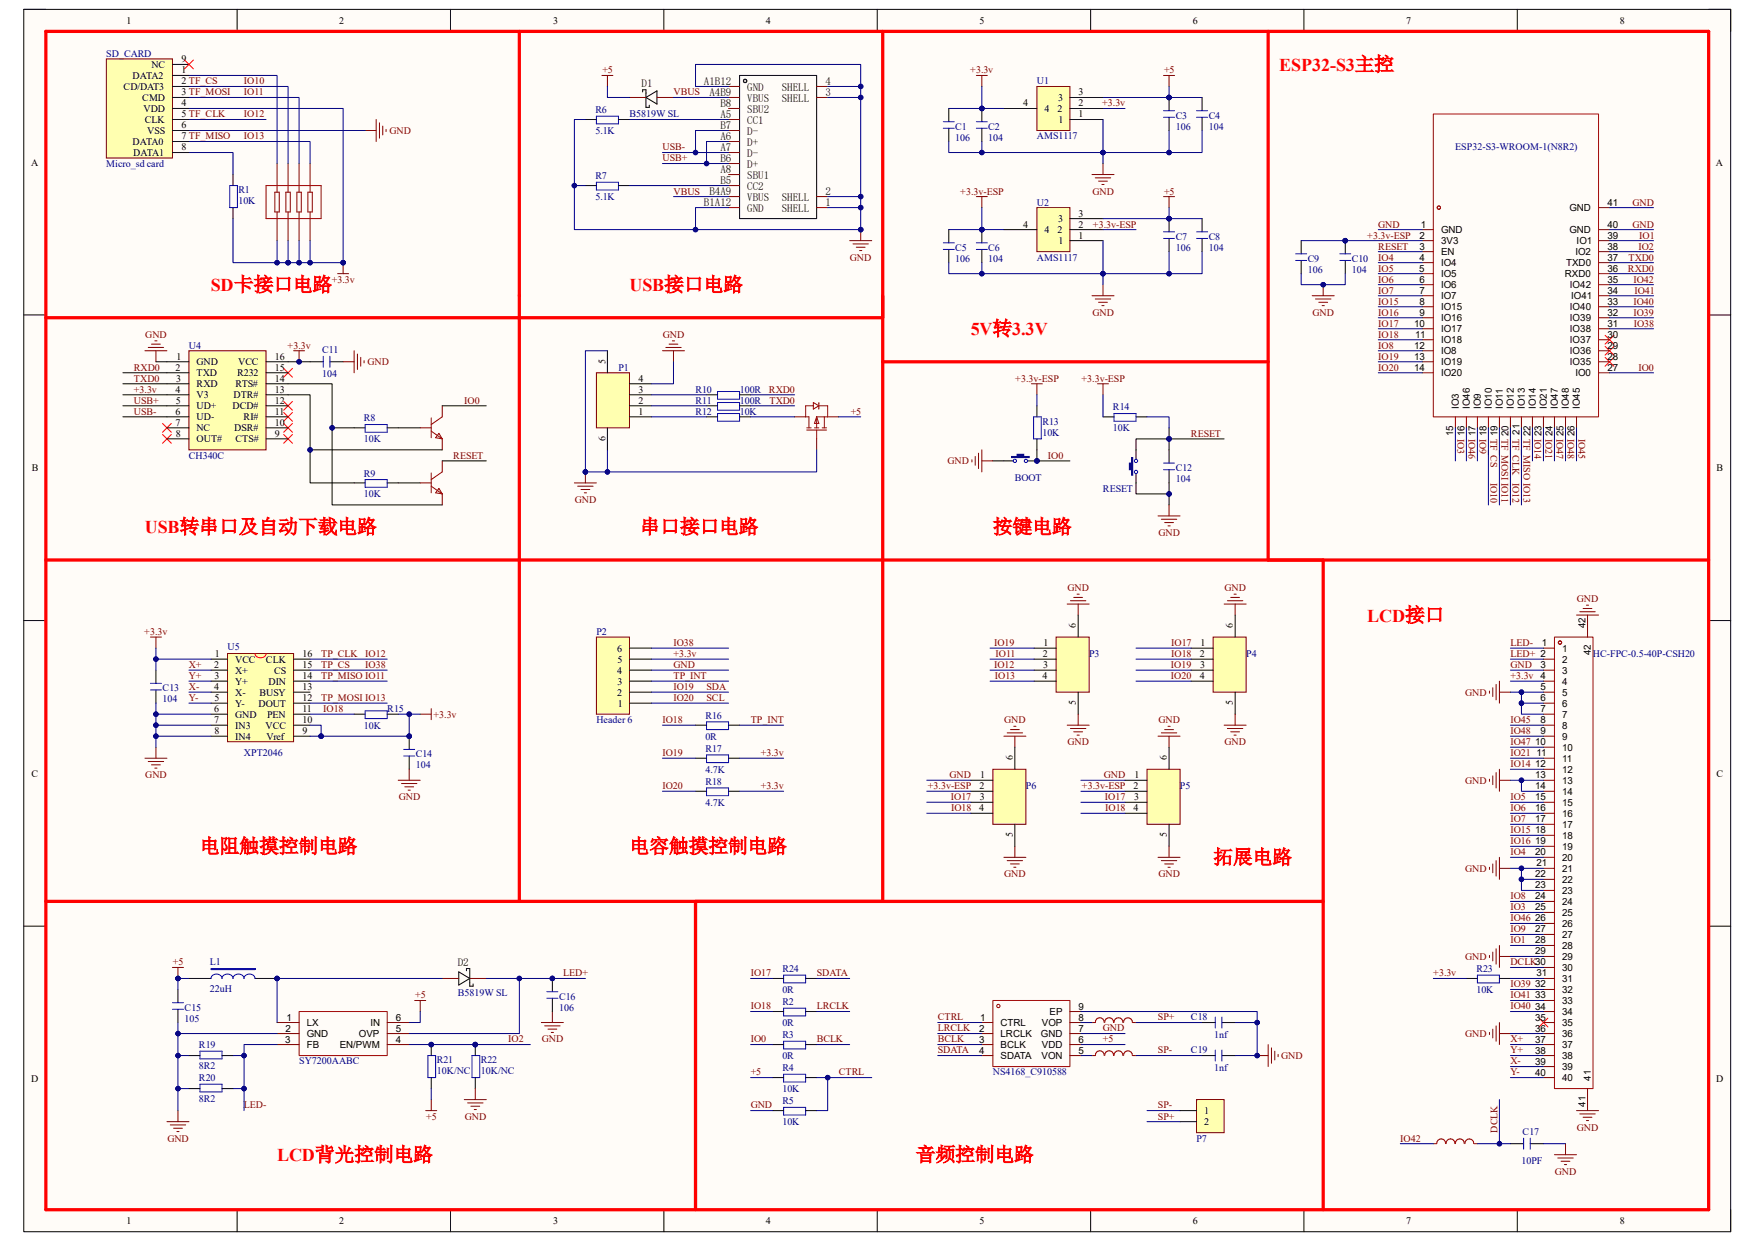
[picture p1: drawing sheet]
<svg xmlns="http://www.w3.org/2000/svg" width="297mm" height="210mm" viewBox="0 0 297 210" stroke-linecap="round" stroke-linejoin="round" font-family="sans-serif">
<defs><g id="words">
<g font-size="3.3" fill="#f00">
<text x="108.4" y="90.3">串口接口电路</text>
<text x="168" y="90.3">按键电路</text>
<text x="33.8" y="144.3">电阻触摸控制电路</text>
<text x="106.5" y="144.3">电容触摸控制电路</text>
<text x="205.3" y="146.2">拓展电路</text>
<text x="155" y="196.5">音频控制电路</text>
</g>
<g font-size="3" fill="#f00">
<text x="216.5" y="12">ESP32-S3主控</text>
<text x="35.7" y="49.3">SD卡接口电路</text>
<text x="106.5" y="49.3">USB接口电路</text>
<text x="164.3" y="56.7">5V转3.3V</text>
<text x="24.5" y="90.3">USB转串口及自动下载电路</text>
<text x="231.4" y="105.2">LCD接口</text>
<text x="46.9" y="196.5">LCD背光控制电路</text>
</g>
<g font-size="1.9">
<text x="108.6" y="14.8">D1</text>
<text x="119.1" y="14.4">A1B12</text>
<text x="120.1" y="16.3">A4B9</text>
<text x="126.4" y="15.3">GND</text>
<text x="126.4" y="17.2">VBUS</text>
<text x="132.3" y="17.2">SHELL</text>
<text x="132.3" y="15.3">SHELL</text>
<text x="139.7" y="16.3">3</text>
<text x="139.7" y="14.4">4</text>
<text x="121.9" y="18.1">B8</text>
<text x="121.9" y="20">A5</text>
<text x="121.9" y="21.8">B7</text>
<text x="121.9" y="23.7">A6</text>
<text x="126.4" y="19">SBU2</text>
<text x="126.4" y="20.9">CC1</text>
<text x="126.4" y="22.8">D-</text>
<text x="121.9" y="25.6">A7</text>
<text x="121.9" y="27.4">B6</text>
<text x="121.9" y="29.3">A8</text>
<text x="126.4" y="24.6">D+</text>
<text x="126.4" y="26.5">D-</text>
<text x="126.4" y="28.4">D+</text>
<text x="119.1" y="34.9">B1A12</text>
<text x="120.1" y="33">B4A9</text>
<text x="121.9" y="31.2">B5</text>
<text x="126.4" y="30.2">SBU1</text>
<text x="126.4" y="32.1">CC2</text>
<text x="126.4" y="34">VBUS</text>
<text x="126.4" y="35.8">GND</text>
<text x="132.3" y="35.8">SHELL</text>
<text x="132.3" y="34">SHELL</text>
<text x="139.7" y="34.9">1</text>
<text x="139.7" y="33">2</text>
<text x="77.5" y="163.5">D2</text>
</g>
<g font-size="1.7">
<text x="21.4" y="4">1</text>
<text x="57.4" y="4">2</text>
<text x="93.6" y="4">3</text>
<text x="129.6" y="4">4</text>
<text x="165.8" y="4">5</text>
<text x="201.8" y="4">6</text>
<text x="238" y="4">7</text>
<text x="274.1" y="4">8</text>
<text x="25.6" y="11.5">NC</text>
<text x="30.7" y="10.5">9</text>
<text x="20.9" y="15.2">CD/DAT3</text>
<text x="22.4" y="13.3">DATA2</text>
<text x="24.1" y="17.1">CMD</text>
<text x="30.7" y="12.4">1</text>
<text x="30.7" y="14.3">2 TF_CS</text>
<text x="30.7" y="16.1">3 TF_MOSI</text>
<text x="30.7" y="18">4</text>
<text x="173.2" y="18">4</text>
<text x="179.1" y="17.1">3</text>
<text x="182.5" y="18">2</text>
<text x="182.5" y="16.1">3</text>
<text x="24.3" y="18.9">VDD</text>
<text x="24.5" y="20.8">CLK</text>
<text x="24.9" y="22.6">VSS</text>
<text x="30.7" y="19.9">5 TF_CLK</text>
<text x="30.7" y="21.7">6</text>
<text x="30.7" y="23.6">7 TF_MISO</text>
<text x="176.8" y="18.9">4</text>
<text x="179" y="18.9">2</text>
<text x="179.1" y="20.8">1</text>
<text x="182.5" y="19.9">1</text>
<text x="5.3" y="28">A</text>
<text x="22.4" y="24.5">DATA0</text>
<text x="22.6" y="26.4">DATA1</text>
<text x="30.7" y="25.4">8</text>
<text x="290.4" y="28">A</text>
<text x="265.6" y="35.7">GND</text>
<text x="272" y="34.8">41</text>
<text x="173.2" y="38.5">4</text>
<text x="176.8" y="39.5">4</text>
<text x="179" y="39.5">2</text>
<text x="179.1" y="37.6">3</text>
<text x="179.1" y="41.3">1</text>
<text x="182.5" y="40.4">1</text>
<text x="182.5" y="38.5">2</text>
<text x="182.5" y="36.7">3</text>
<text x="240.2" y="40.4">2</text>
<text x="240.5" y="38.5">1</text>
<text x="243.9" y="41.3">3V3</text>
<text x="243.9" y="39.5">GND</text>
<text x="265.6" y="39.5">GND</text>
<text x="266.8" y="41.3">IO1</text>
<text x="272" y="38.5">40</text>
<text x="272" y="40.4">39</text>
<text x="240.2" y="46">5</text>
<text x="240.2" y="47.8">6</text>
<text x="240.2" y="44.1">4</text>
<text x="240.2" y="42.2">3</text>
<text x="243.9" y="46.9">IO5</text>
<text x="243.9" y="45">IO4</text>
<text x="243.9" y="43.2">EN</text>
<text x="264.8" y="46.9">RXD0</text>
<text x="265" y="45">TXD0</text>
<text x="266.6" y="43.2">IO2</text>
<text x="272" y="42.2">38</text>
<text x="272" y="44.1">37</text>
<text x="272" y="46">36</text>
<text x="272" y="47.8">35</text>
<text x="240.2" y="53.4">9</text>
<text x="240.2" y="51.6">8</text>
<text x="240.2" y="49.7">7</text>
<text x="243.9" y="52.5">IO15</text>
<text x="243.9" y="50.6">IO7</text>
<text x="243.9" y="48.8">IO6</text>
<text x="265.7" y="48.8">IO42</text>
<text x="265.7" y="52.5">IO40</text>
<text x="265.9" y="50.6">IO41</text>
<text x="272" y="49.7">34</text>
<text x="272" y="51.6">33</text>
<text x="272" y="53.4">32</text>
<text x="239.3" y="59">12</text>
<text x="239.3" y="55.3">10</text>
<text x="239.5" y="57.1">11</text>
<text x="243.9" y="59.9">IO8</text>
<text x="243.9" y="58.1">IO18</text>
<text x="243.9" y="56.2">IO17</text>
<text x="243.9" y="54.4">IO16</text>
<text x="265.7" y="54.4">IO39</text>
<text x="265.7" y="56.2">IO38</text>
<text x="265.7" y="58.1">IO37</text>
<text x="265.7" y="59.9">IO36</text>
<text x="272" y="55.3">31</text>
<text x="272" y="57.1">30</text>
<text x="272" y="59">29</text>
<text x="29.7" y="62.7">2</text>
<text x="29.8" y="64.6">3</text>
<text x="29.8" y="60.9">1</text>
<text x="33.3" y="61.8">GND</text>
<text x="33.3" y="63.7">TXD</text>
<text x="33.3" y="65.5">RXD</text>
<text x="39.8" y="65.5">RTS#</text>
<text x="40.1" y="63.7">R232</text>
<text x="40.3" y="61.8">VCC</text>
<text x="46.5" y="64.6">14</text>
<text x="46.5" y="62.7">15</text>
<text x="46.5" y="60.9">16</text>
<text x="102.4" y="61.6" transform="rotate(-90 102.4 61.6)">5</text>
<text x="108" y="64.6">4</text>
<text x="239.3" y="62.7">14</text>
<text x="239.3" y="60.9">13</text>
<text x="243.9" y="63.7">IO20</text>
<text x="243.9" y="61.8">IO19</text>
<text x="265.7" y="61.8">IO35</text>
<text x="266.6" y="63.7">IO0</text>
<text x="272" y="60.9">28</text>
<text x="272" y="62.7">27</text>
<text x="29.7" y="66.5">4</text>
<text x="29.7" y="70.2">6</text>
<text x="29.8" y="68.3">5</text>
<text x="33.3" y="67.4">V3</text>
<text x="33.3" y="69.3">UD+</text>
<text x="33.3" y="71.1">UD-</text>
<text x="39.4" y="69.3">DCD#</text>
<text x="39.5" y="67.4">DTR#</text>
<text x="41.2" y="71.1">RI#</text>
<text x="46.5" y="70.2">11</text>
<text x="46.5" y="68.3">12</text>
<text x="46.5" y="66.5">13</text>
<text x="108" y="70.2">1</text>
<text x="108" y="68.3">2</text>
<text x="108" y="66.5">3</text>
<text x="246.9" y="69.2" transform="rotate(-90 246.9 69.2)">IO3</text>
<text x="248.8" y="69.2" transform="rotate(-90 248.8 69.2)">IO46</text>
<text x="250.6" y="69.2" transform="rotate(-90 250.6 69.2)">IO9</text>
<text x="252.5" y="69.2" transform="rotate(-90 252.5 69.2)">IO10</text>
<text x="254.3" y="69.2" transform="rotate(-90 254.3 69.2)">IO11</text>
<text x="256.2" y="69.2" transform="rotate(-90 256.2 69.2)">IO12</text>
<text x="258.1" y="69.2" transform="rotate(-90 258.1 69.2)">IO13</text>
<text x="259.9" y="69.2" transform="rotate(-90 259.9 69.2)">IO14</text>
<text x="261.8" y="69.2" transform="rotate(-90 261.8 69.2)">IO21</text>
<text x="263.7" y="69.2" transform="rotate(-90 263.7 69.2)">IO47</text>
<text x="265.5" y="69.2" transform="rotate(-90 265.5 69.2)">IO48</text>
<text x="267.4" y="69.2" transform="rotate(-90 267.4 69.2)">IO45</text>
<text x="29.7" y="72.1">7</text>
<text x="29.8" y="73.9">8</text>
<text x="33.3" y="73">NC</text>
<text x="33.3" y="74.8">OUT#</text>
<text x="39.6" y="73">DSR#</text>
<text x="39.8" y="74.8">CTS#</text>
<text x="46.5" y="73.9">9</text>
<text x="46.5" y="72.1">10</text>
<text x="102.4" y="74.7" transform="rotate(-90 102.4 74.7)">6</text>
<text x="246" y="73.8" transform="rotate(-90 246 73.8)">15</text>
<text x="247.8" y="73.8" transform="rotate(-90 247.8 73.8)">16</text>
<text x="249.7" y="73.8" transform="rotate(-90 249.7 73.8)">17</text>
<text x="251.5" y="73.8" transform="rotate(-90 251.5 73.8)">18</text>
<text x="253.4" y="73.8" transform="rotate(-90 253.4 73.8)">19</text>
<text x="255.3" y="73.8" transform="rotate(-90 255.3 73.8)">20</text>
<text x="257.1" y="73.6" transform="rotate(-90 257.1 73.6)">21</text>
<text x="259" y="73.8" transform="rotate(-90 259 73.8)">22</text>
<text x="260.9" y="73.8" transform="rotate(-90 260.9 73.8)">23</text>
<text x="262.7" y="73.8" transform="rotate(-90 262.7 73.8)">24</text>
<text x="264.6" y="73.8" transform="rotate(-90 264.6 73.8)">25</text>
<text x="266.4" y="73.8" transform="rotate(-90 266.4 73.8)">26</text>
<text x="5.4" y="79.8">B</text>
<text x="290.5" y="79.8">B</text>
<text x="182.1" y="106.3" transform="rotate(-90 182.1 106.3)">6</text>
<text x="208.7" y="106.3" transform="rotate(-90 208.7 106.3)">6</text>
<text x="268.3" y="106.3" transform="rotate(-90 268.3 106.3)">42</text>
<text x="36.2" y="113.1">2</text>
<text x="36.4" y="111.2">1</text>
<text x="39.8" y="112.1">VCC</text>
<text x="45" y="112.1">CLK</text>
<text x="51.2" y="113.1">15</text>
<text x="51.2" y="111.2">16</text>
<text x="104.4" y="110.3">6</text>
<text x="104.5" y="112.1">5</text>
<text x="176.5" y="111.2">2</text>
<text x="176.5" y="113.1">3</text>
<text x="176.6" y="109.3">1</text>
<text x="203" y="111.2">2</text>
<text x="203.1" y="113.1">3</text>
<text x="203.2" y="109.3">1</text>
<text x="260.7" y="113.1">3</text>
<text x="260.9" y="109.3">1</text>
<text x="264.4" y="110.3">1</text>
<text x="264.4" y="112.1">2</text>
<text x="269.2" y="110.9" transform="rotate(-90 269.2 110.9)">42</text>
<text x="36.2" y="116.8">4</text>
<text x="36.3" y="118.7">5</text>
<text x="36.3" y="114.9">3</text>
<text x="39.8" y="114">X+</text>
<text x="39.8" y="115.9">Y+</text>
<text x="39.8" y="117.7">X-</text>
<text x="39.8" y="119.6">Y-</text>
<text x="43.7" y="119.6">DOUT</text>
<text x="43.9" y="117.7">BUSY</text>
<text x="45.4" y="115.9">DIN</text>
<text x="46.4" y="114">CS</text>
<text x="51.2" y="118.7">12</text>
<text x="51.2" y="116.8">13</text>
<text x="51.2" y="114.9">14</text>
<text x="104.4" y="117.7">2</text>
<text x="104.4" y="114">4</text>
<text x="104.5" y="115.9">3</text>
<text x="104.6" y="119.6">1</text>
<text x="176.4" y="114.9">4</text>
<text x="182.1" y="119.3" transform="rotate(-90 182.1 119.3)">5</text>
<text x="203" y="114.9">4</text>
<text x="208.7" y="119.3" transform="rotate(-90 208.7 119.3)">5</text>
<text x="260.7" y="114.9">4</text>
<text x="260.7" y="116.8">5</text>
<text x="260.7" y="118.7">6</text>
<text x="264.4" y="114">3</text>
<text x="264.4" y="115.9">4</text>
<text x="264.4" y="117.7">5</text>
<text x="264.4" y="119.6">6</text>
<text x="36.2" y="120.5">6</text>
<text x="36.2" y="122.4">7</text>
<text x="36.3" y="124.2">8</text>
<text x="39.8" y="121.5">GND</text>
<text x="39.8" y="123.3">IN3</text>
<text x="39.8" y="125.2">IN4</text>
<text x="45" y="123.3">VCC</text>
<text x="45.1" y="125.2">Vref</text>
<text x="45.2" y="121.5">PEN</text>
<text x="51.2" y="124.2">9</text>
<text x="51.2" y="122.4">10</text>
<text x="51.2" y="120.5">11</text>
<text x="260.7" y="120.5">7</text>
<text x="260.7" y="122.4">8</text>
<text x="260.7" y="124.2">9</text>
<text x="264.4" y="121.5">7</text>
<text x="264.4" y="123.3">8</text>
<text x="264.4" y="125.2">9</text>
<text x="5.3" y="131.4">C</text>
<text x="165.9" y="131.7">1</text>
<text x="171.4" y="128.7" transform="rotate(-90 171.4 128.7)">6</text>
<text x="192" y="131.7">1</text>
<text x="197.5" y="128.7" transform="rotate(-90 197.5 128.7)">6</text>
<text x="259.8" y="126.1">10</text>
<text x="259.8" y="129.8">12</text>
<text x="259.8" y="131.7">13</text>
<text x="260" y="128">11</text>
<text x="264.4" y="127">10</text>
<text x="264.4" y="128.9">11</text>
<text x="264.4" y="130.8">12</text>
<text x="290.5" y="131.4">C</text>
<text x="165.7" y="137.3">4</text>
<text x="165.8" y="133.6">2</text>
<text x="165.8" y="135.4">3</text>
<text x="191.9" y="133.6">2</text>
<text x="191.9" y="137.3">4</text>
<text x="191.9" y="135.4">3</text>
<text x="259.8" y="133.6">14</text>
<text x="259.8" y="135.4">15</text>
<text x="259.8" y="137.3">16</text>
<text x="264.4" y="132.6">13</text>
<text x="264.4" y="134.5">14</text>
<text x="264.4" y="136.4">15</text>
<text x="171.4" y="141.7" transform="rotate(-90 171.4 141.7)">5</text>
<text x="197.5" y="141.7" transform="rotate(-90 197.5 141.7)">5</text>
<text x="259.8" y="139.1">17</text>
<text x="259.8" y="141">18</text>
<text x="259.8" y="142.9">19</text>
<text x="264.4" y="138.2">16</text>
<text x="264.4" y="140.1">17</text>
<text x="264.4" y="141.9">18</text>
<text x="264.4" y="143.8">19</text>
<text x="259.8" y="144.7">20</text>
<text x="259.8" y="148.5">22</text>
<text x="260" y="146.6">21</text>
<text x="264.4" y="145.7">20</text>
<text x="264.4" y="147.5">21</text>
<text x="264.4" y="149.4">22</text>
<text x="259.8" y="150.3">23</text>
<text x="259.8" y="152.2">24</text>
<text x="259.8" y="154.1">25</text>
<text x="259.8" y="155.9">26</text>
<text x="264.4" y="151.3">23</text>
<text x="264.4" y="153.1">24</text>
<text x="264.4" y="155">25</text>
<text x="259.8" y="157.8">27</text>
<text x="259.8" y="159.6">28</text>
<text x="259.8" y="161.5">29</text>
<text x="264.4" y="156.8">26</text>
<text x="264.4" y="158.7">27</text>
<text x="264.4" y="160.6">28</text>
<text x="259.8" y="167.1">32</text>
<text x="260" y="165.2">31</text>
<text x="264.4" y="162.4">29</text>
<text x="264.4" y="164.3">30</text>
<text x="264.4" y="166.2">31</text>
<text x="48.5" y="172.7">1</text>
<text x="51.9" y="173.7">LX</text>
<text x="62.7" y="173.7">IN</text>
<text x="67" y="172.7">6</text>
<text x="165.9" y="172.7">1</text>
<text x="169.3" y="173.7">CTRL</text>
<text x="176.3" y="173.7">VOP</text>
<text x="177.6" y="171.8">EP</text>
<text x="182.5" y="172.7">8</text>
<text x="182.5" y="170.9">9</text>
<text x="259.8" y="169">33</text>
<text x="259.8" y="170.9">34</text>
<text x="259.8" y="172.7">35</text>
<text x="264.4" y="168">32</text>
<text x="264.4" y="169.9">33</text>
<text x="264.4" y="171.8">34</text>
<text x="264.4" y="173.7">35</text>
<text x="48.3" y="176.4">3</text>
<text x="48.3" y="174.6">2</text>
<text x="51.9" y="175.5">GND</text>
<text x="51.9" y="177.4">FB</text>
<text x="57.5" y="177.4">EN/PWM</text>
<text x="60.7" y="175.5">OVP</text>
<text x="67" y="176.4">4</text>
<text x="67" y="174.6">5</text>
<text x="165.7" y="174.6">2</text>
<text x="165.7" y="176.4">3</text>
<text x="165.7" y="178.3">4</text>
<text x="169.3" y="175.5">LRCLK</text>
<text x="169.3" y="177.4">BCLK</text>
<text x="169.3" y="179.2">SDATA</text>
<text x="176.1" y="175.5">GND</text>
<text x="176.3" y="179.2">VON</text>
<text x="176.3" y="177.4">VDD</text>
<text x="182.5" y="178.3">5</text>
<text x="182.5" y="176.4">6</text>
<text x="182.5" y="174.6">7</text>
<text x="259.8" y="174.6">36</text>
<text x="259.8" y="176.4">37</text>
<text x="259.8" y="178.3">38</text>
<text x="264.4" y="175.5">36</text>
<text x="264.4" y="177.4">37</text>
<text x="264.4" y="179.2">38</text>
<text x="5.3" y="183.2">D</text>
<text x="259.8" y="180.2">39</text>
<text x="259.8" y="182">40</text>
<text x="264.4" y="181.1">39</text>
<text x="264.4" y="183">40</text>
<text x="269.2" y="182.9" transform="rotate(-90 269.2 182.9)">41</text>
<text x="290.4" y="183.2">D</text>
<text x="203.8" y="188.5">1</text>
<text x="203.8" y="190.4">2</text>
<text x="268.3" y="187.3" transform="rotate(-90 268.3 187.3)">41</text>
<text x="21.4" y="207.2">1</text>
<text x="57.4" y="207.2">2</text>
<text x="93.6" y="207.2">3</text>
<text x="129.6" y="207.2">4</text>
<text x="165.8" y="207.2">5</text>
<text x="201.8" y="207.2">6</text>
<text x="238" y="207.2">7</text>
<text x="274.1" y="207.2">8</text>
</g>
<g font-size="1.7" fill="#000080">
<text x="18" y="9.6">SD_CARD</text>
<text x="175.5" y="14.3">U1</text>
<text x="100.8" y="19.1">R6</text>
<text x="100.8" y="22.6">5.1K</text>
<text x="106.5" y="19.9">B5819W SL</text>
<text x="161.7" y="21.9">C1</text>
<text x="161.7" y="23.8">106</text>
<text x="167.3" y="21.9">C2</text>
<text x="167.3" y="23.8">104</text>
<text x="175.5" y="23.6">AMS1117</text>
<text x="199" y="20.1">C3</text>
<text x="199" y="21.9">106</text>
<text x="204.6" y="20.1">C4</text>
<text x="204.6" y="21.9">104</text>
<text x="18" y="28.2">Micro_sd card</text>
<text x="246.3" y="25.4">ESP32-S3-WROOM-1(N8R2)</text>
<text x="40.3" y="32.7">R1</text>
<text x="40.3" y="34.6">10K</text>
<text x="100.8" y="30.3">R7</text>
<text x="100.8" y="33.9">5.1K</text>
<text x="175.5" y="34.8">U2</text>
<text x="199" y="40.6">C7</text>
<text x="204.6" y="40.6">C8</text>
<text x="161.7" y="42.4">C5</text>
<text x="161.7" y="44.3">106</text>
<text x="167.3" y="42.4">C6</text>
<text x="167.3" y="44.3">104</text>
<text x="175.5" y="44.1">AMS1117</text>
<text x="199" y="42.4">106</text>
<text x="204.6" y="42.4">104</text>
<text x="221.3" y="44.3">C9</text>
<text x="221.3" y="46.1">106</text>
<text x="228.8" y="44.3">C10</text>
<text x="228.8" y="46.1">104</text>
<text x="32" y="59">U4</text>
<text x="54.5" y="59.7">C11</text>
<text x="54.5" y="63.8">104</text>
<text x="104.6" y="62.7">P1</text>
<text x="61.6" y="71.3">R8</text>
<text x="117.7" y="66.5">R10</text>
<text x="117.7" y="68.3">R11</text>
<text x="117.7" y="70.2">R12</text>
<text x="125.2" y="66.5">100R</text>
<text x="125.2" y="68.3">100R</text>
<text x="125.2" y="70.2">10K</text>
<text x="176.4" y="71.9">R13</text>
<text x="188.3" y="69.4">R14</text>
<text x="32" y="77.6">CH340C</text>
<text x="61.6" y="74.8">10K</text>
<text x="176.4" y="73.7">10K</text>
<text x="188.3" y="73">10K</text>
<text x="61.6" y="80.6">R9</text>
<text x="171.7" y="81.4">BOOT</text>
<text x="186.6" y="83.2">RESET</text>
<text x="199" y="79.7">C12</text>
<text x="199" y="81.6">104</text>
<text x="61.6" y="84.2">10K</text>
<text x="100.9" y="107.4">P2</text>
<text x="38.5" y="110.1">U5</text>
<text x="184.3" y="111.2">P3</text>
<text x="210.9" y="111.2">P4</text>
<text x="269.6" y="111.2">HC-FPC-0.5-40P-CSH20</text>
<text x="27.5" y="117">C13</text>
<text x="27.5" y="118.8">104</text>
<text x="61.6" y="123.3">10K</text>
<text x="65.5" y="120.5">R15</text>
<text x="100.9" y="122.4">Header 6</text>
<text x="119.4" y="121.6">R16</text>
<text x="119.4" y="125.2">0R</text>
<text x="41.3" y="128">XPT2046</text>
<text x="70.4" y="128.1">C14</text>
<text x="70.4" y="130">104</text>
<text x="119.4" y="127.2">R17</text>
<text x="119.4" y="130.8">4.7K</text>
<text x="119.4" y="132.8">R18</text>
<text x="119.4" y="136.4">4.7K</text>
<text x="173.6" y="133.6">P6</text>
<text x="199.7" y="133.6">P5</text>
<text x="35.5" y="163.4">L1</text>
<text x="35.5" y="167.9">22uH</text>
<text x="132.4" y="164.5">R24</text>
<text x="249.9" y="164.5">R23</text>
<text x="31.2" y="171">C15</text>
<text x="31.2" y="172.9">105</text>
<text x="77.5" y="168.6">B5819W SL</text>
<text x="94.6" y="169.2">C16</text>
<text x="94.6" y="171">106</text>
<text x="132.4" y="168">0R</text>
<text x="132.4" y="170.1">R2</text>
<text x="132.4" y="173.6">0R</text>
<text x="201.5" y="172.7">C18</text>
<text x="249.9" y="168">10K</text>
<text x="33.7" y="177.3">R19</text>
<text x="73.9" y="180">R21</text>
<text x="81.4" y="180">R22</text>
<text x="132.4" y="175.7">R3</text>
<text x="132.4" y="179.2">0R</text>
<text x="201.5" y="178.3">C19</text>
<text x="205.5" y="175.7">1nf</text>
<text x="33.7" y="182.9">R20</text>
<text x="33.7" y="180.9">8R2</text>
<text x="50.6" y="180.1">SY7200AABC</text>
<text x="73.9" y="181.8">10K/NC</text>
<text x="81.4" y="181.8">10K/NC</text>
<text x="132.4" y="181.3">R4</text>
<text x="132.4" y="184.8">10K</text>
<text x="168" y="182">NS4168_C910588</text>
<text x="205.5" y="181.3">1nf</text>
<text x="33.7" y="186.5">8R2</text>
<text x="132.4" y="186.9">R5</text>
<text x="132.4" y="190.4">10K</text>
<text x="202.5" y="193.2">P7</text>
<text x="257.5" y="196.9">10PF</text>
<text x="257.7" y="192.1">C17</text>
</g>
<g font-size="1.7" fill="#800000">
<text x="41.3" y="14.3">IO10</text>
<text x="41.3" y="16.1">IO11</text>
<text x="101.9" y="12.4">+5</text>
<text x="114" y="16.1">VBUS</text>
<text x="164.2" y="12.4">+3.3v</text>
<text x="186.5" y="18">+3.3v</text>
<text x="197" y="12.4">+5</text>
<text x="41.3" y="19.9">IO12</text>
<text x="41.3" y="23.6">IO13</text>
<text x="65.9" y="22.6">GND</text>
<text x="112.1" y="25.4">USB-</text>
<text x="112.1" y="27.3">USB+</text>
<text x="114" y="32.9">VBUS</text>
<text x="162.5" y="32.9">+3.3v-ESP</text>
<text x="184.9" y="32.9">GND</text>
<text x="197" y="32.9">+5</text>
<text x="276.3" y="34.8">GND</text>
<text x="185" y="38.5">+3.3v-ESP</text>
<text x="231.4" y="40.4">+3.3v-ESP</text>
<text x="233.3" y="38.5">GND</text>
<text x="276.3" y="38.5">GND</text>
<text x="277.4" y="40.4">IO1</text>
<text x="56.1" y="47.8">+3.3v</text>
<text x="143.8" y="44.1">GND</text>
<text x="233.3" y="42.2">RESET</text>
<text x="233.3" y="44.1">IO4</text>
<text x="233.3" y="46">IO5</text>
<text x="233.3" y="47.8">IO6</text>
<text x="275.5" y="46">RXD0</text>
<text x="275.6" y="44.1">TXD0</text>
<text x="276.4" y="47.8">IO42</text>
<text x="277.3" y="42.2">IO2</text>
<text x="184.9" y="53.4">GND</text>
<text x="222.1" y="53.4">GND</text>
<text x="233.3" y="49.7">IO7</text>
<text x="233.3" y="51.6">IO15</text>
<text x="233.3" y="53.4">IO16</text>
<text x="276.4" y="51.6">IO40</text>
<text x="276.4" y="53.4">IO39</text>
<text x="276.6" y="49.7">IO41</text>
<text x="24.6" y="57.1">GND</text>
<text x="48.7" y="59">+3.3v</text>
<text x="112.2" y="57.1">GND</text>
<text x="233.3" y="55.3">IO17</text>
<text x="233.3" y="57.1">IO18</text>
<text x="233.3" y="59">IO8</text>
<text x="276.5" y="55.3">IO38</text>
<text x="22.6" y="62.7">RXD0</text>
<text x="22.6" y="64.6">TXD0</text>
<text x="62.2" y="61.8">GND</text>
<text x="171.8" y="64.6">+3.3v-ESP</text>
<text x="183" y="64.6">+3.3v-ESP</text>
<text x="233.3" y="60.9">IO19</text>
<text x="233.3" y="62.7">IO20</text>
<text x="277.3" y="62.7">IO0</text>
<text x="22.6" y="66.5">+3.3v</text>
<text x="22.6" y="68.3">USB+</text>
<text x="22.6" y="70.2">USB-</text>
<text x="78.6" y="68.3">IO0</text>
<text x="130.1" y="66.5">RXD0</text>
<text x="130.2" y="68.3">TXD0</text>
<text x="144" y="70.2">+5</text>
<text x="76.7" y="77.6">RESET</text>
<text x="177.3" y="77.6">IO0</text>
<text x="201.5" y="73.9">RESET</text>
<text x="246.7" y="74.3" transform="rotate(90 246.7 74.3)">IO3</text>
<text x="248.5" y="74.3" transform="rotate(90 248.5 74.3)">IO46</text>
<text x="250.4" y="74.3" transform="rotate(90 250.4 74.3)">IO9</text>
<text x="252.3" y="74.3" transform="rotate(90 252.3 74.3)">TF_CS</text>
<text x="254.1" y="74.3" transform="rotate(90 254.1 74.3)">TF_MOSI IO11</text>
<text x="256" y="74.3" transform="rotate(90 256 74.3)">TF_CLK</text>
<text x="257.8" y="74.3" transform="rotate(90 257.8 74.3)">TF_MISO IO13</text>
<text x="259.7" y="74.3" transform="rotate(90 259.7 74.3)">IO14</text>
<text x="261.6" y="74.3" transform="rotate(90 261.6 74.3)">IO21</text>
<text x="263.4" y="74.3" transform="rotate(90 263.4 74.3)">IO47</text>
<text x="265.3" y="74.3" transform="rotate(90 265.3 74.3)">IO48</text>
<text x="267.2" y="74.3" transform="rotate(90 267.2 74.3)">IO45</text>
<text x="160.4" y="78.6">GND</text>
<text x="252.3" y="81.7" transform="rotate(90 252.3 81.7)">IO10</text>
<text x="256" y="81.7" transform="rotate(90 256 81.7)">IO12</text>
<text x="97.3" y="85.1">GND</text>
<text x="196" y="90.7">GND</text>
<text x="180.7" y="100">GND</text>
<text x="207.2" y="100">GND</text>
<text x="266.9" y="101.9">GND</text>
<text x="24.4" y="107.4">+3.3v</text>
<text x="32" y="113.1">X+</text>
<text x="54.4" y="111.2">TP_CLK</text>
<text x="54.4" y="113.1">TP_CS</text>
<text x="61.8" y="111.2">IO12</text>
<text x="61.8" y="113.1">IO38</text>
<text x="114" y="113.1">GND</text>
<text x="114" y="109.3">IO38</text>
<text x="114" y="111.2">+3.3v</text>
<text x="168.2" y="109.3">IO19</text>
<text x="168.2" y="113.1">IO12</text>
<text x="168.5" y="111.2">IO11</text>
<text x="198.2" y="113.1">IO19</text>
<text x="198.2" y="109.3">IO17</text>
<text x="198.2" y="111.2">IO18</text>
<text x="255.6" y="109.3">LED-</text>
<text x="255.6" y="111.2">LED+ 2</text>
<text x="255.6" y="113.1">GND</text>
<text x="32" y="114.9">Y+</text>
<text x="32" y="116.8">X-</text>
<text x="32" y="118.7">Y-</text>
<text x="54.4" y="114.9">TP_MISO IO11</text>
<text x="54.4" y="118.7">TP_MOSI IO13</text>
<text x="114" y="116.8">IO19</text>
<text x="114" y="118.7">IO20</text>
<text x="114" y="114.9">TP_INT</text>
<text x="119.5" y="116.8">SDA</text>
<text x="119.5" y="118.7">SCL</text>
<text x="168.4" y="114.9">IO13</text>
<text x="198.2" y="114.9">IO20</text>
<text x="247.9" y="117.7">GND</text>
<text x="255.6" y="114.9">+3.3v</text>
<text x="54.7" y="120.5">IO18</text>
<text x="73.4" y="121.5">+3.3v</text>
<text x="112.1" y="122.4">IO18</text>
<text x="127" y="122.4">TP_INT</text>
<text x="170" y="122.4">GND</text>
<text x="196" y="122.4">GND</text>
<text x="255.6" y="122.4">IO45</text>
<text x="255.6" y="124.2">IO48</text>
<text x="24.6" y="131.7">GND</text>
<text x="112.1" y="128">IO19</text>
<text x="128.7" y="128">+3.3v</text>
<text x="160.7" y="131.7">GND</text>
<text x="180.7" y="126.1">GND</text>
<text x="186.8" y="131.7">GND</text>
<text x="207.2" y="126.1">GND</text>
<text x="255.6" y="126.1">IO47</text>
<text x="255.6" y="128">IO21</text>
<text x="255.6" y="129.8">IO14</text>
<text x="67.5" y="135.4">GND</text>
<text x="112.1" y="133.6">IO20</text>
<text x="128.7" y="133.6">+3.3v</text>
<text x="157" y="133.6">+3.3v-ESP</text>
<text x="160.9" y="135.4">IO17</text>
<text x="161" y="137.3">IO18</text>
<text x="183.1" y="133.6">+3.3v-ESP</text>
<text x="187" y="135.4">IO17</text>
<text x="187" y="137.3">IO18</text>
<text x="247.9" y="132.6">GND</text>
<text x="255.6" y="135.4">IO5</text>
<text x="255.6" y="137.3">IO6</text>
<text x="255.6" y="139.1">IO7</text>
<text x="255.6" y="141">IO15</text>
<text x="255.6" y="142.9">IO16</text>
<text x="170" y="148.5">GND</text>
<text x="196" y="148.5">GND</text>
<text x="247.9" y="147.5">GND</text>
<text x="255.6" y="144.7">IO4</text>
<text x="255.6" y="152.2">IO8</text>
<text x="255.6" y="154.1">IO3</text>
<text x="255.6" y="155.9">IO46</text>
<text x="255.6" y="157.8">IO9</text>
<text x="255.6" y="159.6">IO1</text>
<text x="29.3" y="163.4">+5</text>
<text x="95.3" y="165.2">LED+</text>
<text x="127" y="165.2">IO17</text>
<text x="138.2" y="165.2">SDATA</text>
<text x="242.6" y="165.2">+3.3v</text>
<text x="247.9" y="162.4">GND</text>
<text x="255.6" y="163.4">DCLK30</text>
<text x="255.6" y="167.1">IO39</text>
<text x="70.3" y="169">+5</text>
<text x="127" y="170.8">IO18</text>
<text x="138.2" y="170.8">LRCLK</text>
<text x="158.7" y="172.7">CTRL</text>
<text x="196" y="172.7">SP+</text>
<text x="255.6" y="169">IO41</text>
<text x="255.6" y="170.8">IO40</text>
<text x="86" y="176.4">IO2</text>
<text x="91.7" y="176.4">GND</text>
<text x="127" y="176.4">IO0</text>
<text x="138.2" y="176.4">BCLK</text>
<text x="158.7" y="174.5">LRCLK</text>
<text x="158.7" y="176.4">BCLK</text>
<text x="158.7" y="178.3">SDATA</text>
<text x="186.6" y="174.5">GND</text>
<text x="186.6" y="176.4">+5</text>
<text x="196" y="178.3">SP-</text>
<text x="216.8" y="179.2">GND</text>
<text x="247.9" y="175.5">GND</text>
<text x="255.6" y="176.4">X+</text>
<text x="255.6" y="178.3">Y+</text>
<text x="127" y="182">+5</text>
<text x="141.9" y="182">CTRL</text>
<text x="255.6" y="180.1">X-</text>
<text x="255.6" y="182">Y-</text>
<text x="41.3" y="187.6">LED-</text>
<text x="72.1" y="189.5">+5</text>
<text x="78.7" y="189.5">GND</text>
<text x="127" y="187.6">GND</text>
<text x="196" y="187.6">SP-</text>
<text x="196" y="189.5">SP+</text>
<text x="253.4" y="191.7" transform="rotate(-90 253.4 191.7)">DCLK</text>
<text x="266.9" y="191.3">GND</text>
<text x="28.3" y="193.2">GND</text>
<text x="237" y="193.2">IO42</text>
<text x="263.1" y="198.8">GND</text>
</g>
</g></defs>
<path d="M4 1.6h288.9v206.8h-288.9z" fill-rule="evenodd" fill="#fffcf8"/>
<path d="M4 1.6h288.9v206.8h-288.9z" fill="none" stroke="#000" stroke-width=".17"/>
<path d="M7.8 5.3h281.4v199.4h-281.4z" fill-rule="evenodd" fill="#fffcf8"/>
<g fill="none" stroke="#000" stroke-width=".17">
<path d="M4 1.6h3.7M7.8 5.3h281.4v199.4h-281.4zM40.1 1.6v3.7M76.2 1.6v3.7M112.3 1.6v3.7M148.5 1.6v3.7M184.6 1.6v3.7M220.7 1.6v3.7M256.8 1.6v3.7M289.2 1.6h3.7v3.7M4 53.3h3.7M289.2 53.3h3.7"/>
<path d="M4 105h3.8M289.2 105h3.7M4 156.7h3.8M289.2 156.7h3.7M40.1 204.7v3.7M76.2 204.7v3.7M112.4 204.7v3.7M148.5 204.7v3.7M184.6 204.7v3.7M220.7 204.7v3.7M256.8 204.7v3.7M292.9 204.7v3.7"/>
</g>
<path d="M18 10h11.2v16.7h-11.2z" fill-rule="evenodd" fill="#ffffb0"/>
<path d="M18 10h11.2v16.7h-11.2zM57.1 46.3h1.9M58.1 44.4v1.9" fill="none" stroke="#800000" stroke-width=".17"/>
<path d="M29.2 12.8h2.8M29.2 14.6h2.8M29.2 16.5h2.8M29.2 18.4h2.8M29.2 10.9h2.8M29.2 20.2h2.8M29.2 22.1h2.8M29.2 23.9h2.8M29.2 25.8h2.8" fill="none" stroke="#000" stroke-width=".17"/>
<circle cx="58.1" cy="44.4" r=".37" fill="#000080"/>
<circle cx="58.1" cy="44.4" r=".37" fill="none" stroke="#000080" stroke-width=".17"/>
<path d="M61.8 22.1h1.9M63.7 20.2v3.7M64.2 20.8v2.6M64.8 21.3v1.5M65.3 21.9v.4M145.7 38.9v1.8M143.8 40.7h3.7M144.4 41.3h2.6M144.9 41.8h1.5M145.5 42.4h.3" fill="none" stroke="#800000" stroke-width=".17"/>
<path d="M38.9 31.4h1.3v3.7h-1.3z" fill="none" stroke="#00f" stroke-width=".17"/>
<g fill="none" stroke="#000" stroke-width=".17">
<path d="M125.2 12.8h13v24.2h-13zM39.4 29.5v1.9M39.4 35.1v1.9"/>
<circle cx="126.1" cy="13.7" r=".28"/>
</g>
<path d="M31.2 10.2l1.5 1.4M32.7 10.2l-1.5 1.4" fill="none" stroke="#f00" stroke-width=".17"/>
<g fill="none" stroke="#800" stroke-width=".17">
<path d="M123.3 14.6h1.9M123.3 16.5h1.9M123.3 18.4h1.9M138.2 14.6h1.9M138.2 16.5h1.9M123.3 20.2h1.9M123.3 22.1h1.9M123.3 24h1.9M123.3 25.8h1.9M123.3 27.7h1.9M123.3 29.5h1.9M123.3 31.4h1.9"/>
<path d="M123.3 33.3h1.9M123.3 35.1h1.9M138.2 33.3h1.9M138.2 35.1h1.9"/>
</g>
<circle cx="145.7" cy="38.9" r=".37" fill="#000080"/>
<circle cx="145.7" cy="38.9" r=".37" fill="none" stroke="#000080" stroke-width=".17"/>
<path d="M108.8 15.6v-.4h.5v3h.6v-.4M109.3 16.5l1.9-1.1v2.2zM99.1 20.2h1.8M99.1 31.4h1.8M104.7 20.2h1.8M104.7 31.4h1.8" fill="none" stroke="#000" stroke-width=".17"/>
<path d="M106.5 16.5h2.8M111.2 16.5h2.8" fill="none" stroke="#800" stroke-width=".17"/>
<path d="M101.9 12.8h1.8M102.8 12.8v1.8M196.9 12.8h1.9M197.8 12.8v1.8" fill="none" stroke="#800000" stroke-width=".17"/>
<path d="M100.9 19.7h3.8v1.3h-3.8zM100.9 30.8h3.8v1.4h-3.8z" fill="none" stroke="#00f" stroke-width=".17"/>
<path d="M175.5 14.6h5.6v7.5h-5.6z" fill-rule="evenodd" fill="#ffffb0"/>
<path d="M165.2 12.8h1.9M166.2 12.8v1.8M175.5 14.6h5.6v7.5h-5.6zM184.8 29.5h3.7M185.4 30.1h2.6M185.9 30.7h1.5M186.5 31.2h.3M186.7 27.7v1.8" fill="none" stroke="#800000" stroke-width=".17"/>
<path d="M169.9 18.4h5.6M181.1 18.4h5.6M181.1 16.5h5.6M181.1 20.2h5.6" fill="none" stroke="#000" stroke-width=".17"/>
<circle cx="166.2" cy="18.4" r=".37" fill="#000080"/>
<circle cx="166.2" cy="18.4" r=".37" fill="none" stroke="#000080" stroke-width=".17"/>
<path d="M166.2 18.4v2.2" fill="none" stroke="#000" stroke-width=".17"/>
<circle cx="166.2" cy="18.4" r=".37" fill="#000080"/>
<circle cx="166.2" cy="18.4" r=".37" fill="none" stroke="#000080" stroke-width=".17"/>
<path d="M166.2 21.7v2.3" fill="none" stroke="#000" stroke-width=".17"/>
<path d="M165.2 21.7h1.9M165.2 20.6h1.9" fill="none" stroke="#00f" stroke-width=".17"/>
<circle cx="197.8" cy="16.5" r=".37" fill="#000080"/>
<circle cx="197.8" cy="16.5" r=".37" fill="none" stroke="#000080" stroke-width=".17"/>
<path d="M197.8 16.5v2.2" fill="none" stroke="#000" stroke-width=".17"/>
<circle cx="197.8" cy="16.5" r=".37" fill="#000080"/>
<circle cx="197.8" cy="16.5" r=".37" fill="none" stroke="#000080" stroke-width=".17"/>
<path d="M160.6 18.4v2.2M197.8 19.9v2.2M203.4 16.5v2.2M203.4 19.9v2.2M160.6 21.7v2.3" fill="none" stroke="#000" stroke-width=".17"/>
<path d="M196.9 19.9h1.9M196.9 18.7h1.9M202.5 19.9h1.9M202.5 18.7h1.9M159.6 21.7h1.9M159.6 20.6h1.9" fill="none" stroke="#00f" stroke-width=".17"/>
<path d="M271.6 56.7l1.5 1.5M271.6 58.6l1.5 1.5M273.1 56.7l-1.5 1.5M273.1 58.6l-1.5 1.5M271.6 60.5l1.5 1.5M273.1 60.5l-1.5 1.5" fill="none" stroke="#f00" stroke-width=".17"/>
<g fill="none" stroke="#800" stroke-width=".17">
<path d="M240.7 38.9h1.9M270.5 35.1h1.9M270.5 38.9h1.9M240.7 40.7h1.9M240.7 42.6h1.9M240.7 44.4h1.9M240.7 46.3h1.9M240.7 48.2h1.9M240.7 50h1.9M240.7 51.9h1.9M240.7 53.8h1.9M240.7 55.6h1.9"/>
<path d="M240.7 57.5h1.9M240.7 59.4h1.9M270.5 40.7h1.9M270.5 42.6h1.9M270.5 44.4h1.9M270.5 46.3h1.9M270.5 48.2h1.9M270.5 50h1.9M270.5 51.9h1.9M270.5 53.8h1.9M270.5 55.6h1.9M270.5 57.5h1.9"/>
<path d="M270.5 59.4h1.9M240.7 61.2h1.9M240.7 63.1h1.9M246.3 70.5v1.9M248.2 70.5v1.9M250 70.5v1.9M251.9 70.5v1.9M253.8 70.5v1.9M255.6 70.5v1.9M257.5 70.5v1.9M259.3 70.5v1.9M261.2 70.5v1.9"/>
<path d="M263.1 70.5v1.9M264.9 70.5v1.9M266.8 70.5v1.9M270.5 61.2h1.9M270.5 63.1h1.9"/>
</g>
<g fill="none" stroke="#a00000" stroke-width=".17">
<path d="M242.6 19.3h27.9v51.2h-27.9z"/>
<circle cx="243.5" cy="35.1" r=".28"/>
</g>
<circle cx="227.7" cy="40.7" r=".37" fill="#000080"/>
<circle cx="227.7" cy="40.7" r=".37" fill="none" stroke="#000080" stroke-width=".17"/>
<path d="M227.7 40.7v2.3" fill="none" stroke="#000" stroke-width=".17"/>
<circle cx="227.7" cy="40.7" r=".37" fill="#000080"/>
<circle cx="227.7" cy="40.7" r=".37" fill="none" stroke="#000080" stroke-width=".17"/>
<path d="M220.2 40.7v2.3M220.2 44.1v2.2M227.7 44.1v2.2" fill="none" stroke="#000" stroke-width=".17"/>
<path d="M219.3 44.1h1.8M219.3 43h1.8M226.7 44.1h1.9M226.7 43h1.9" fill="none" stroke="#00f" stroke-width=".17"/>
<path d="M222.1 50h3.7M222.6 50.6h2.6M223.2 51.2h1.5M223.8 51.7h.3M223.9 48.2v1.8" fill="none" stroke="#800000" stroke-width=".17"/>
<circle cx="223.9" cy="48.2" r=".37" fill="#000080"/>
<circle cx="223.9" cy="48.2" r=".37" fill="none" stroke="#000080" stroke-width=".17"/>
<path d="M196.9 33.3h1.9M197.8 33.3v1.8" fill="none" stroke="#800000" stroke-width=".17"/>
<path d="M175.5 35.1h5.6v7.5h-5.6z" fill-rule="evenodd" fill="#ffffb0"/>
<path d="M165.2 33.3h1.9M166.2 33.3v1.8M175.5 35.1h5.6v7.5h-5.6zM184.8 50h3.7M185.4 50.6h2.6M185.9 51.2h1.5M186.5 51.7h.3M186.7 48.2v1.8" fill="none" stroke="#800000" stroke-width=".17"/>
<path d="M169.9 38.9h5.6M181.1 38.9h5.6M181.1 37h5.6M181.1 40.7h5.6" fill="none" stroke="#000" stroke-width=".17"/>
<circle cx="166.2" cy="38.9" r=".37" fill="#000080"/>
<circle cx="166.2" cy="38.9" r=".37" fill="none" stroke="#000080" stroke-width=".17"/>
<path d="M166.2 38.9v2.2" fill="none" stroke="#000" stroke-width=".17"/>
<circle cx="166.2" cy="38.9" r=".37" fill="#000080"/>
<circle cx="166.2" cy="38.9" r=".37" fill="none" stroke="#000080" stroke-width=".17"/>
<path d="M166.2 42.2v2.2" fill="none" stroke="#000" stroke-width=".17"/>
<path d="M165.2 42.2h1.9M165.2 41.1h1.9" fill="none" stroke="#00f" stroke-width=".17"/>
<circle cx="197.8" cy="37" r=".37" fill="#000080"/>
<circle cx="197.8" cy="37" r=".37" fill="none" stroke="#000080" stroke-width=".17"/>
<path d="M197.8 37v2.2" fill="none" stroke="#000" stroke-width=".17"/>
<circle cx="197.8" cy="37" r=".37" fill="#000080"/>
<circle cx="197.8" cy="37" r=".37" fill="none" stroke="#000080" stroke-width=".17"/>
<path d="M160.6 38.9v2.2M203.4 37v2.2M160.6 42.2v2.2M197.8 40.4v2.2M203.4 40.4v2.2" fill="none" stroke="#000" stroke-width=".17"/>
<path d="M196.9 39.2h1.9M202.5 39.2h1.9M159.6 42.2h1.9M159.6 41.1h1.9M196.9 40.4h1.9M202.5 40.4h1.9" fill="none" stroke="#00f" stroke-width=".17"/>
<path d="M24.5 59.4h3.7M25.1 58.8h2.6M25.6 58.2h1.5M26.2 57.7h.4M26.4 59.4v1.8M49.7 59.4h1.8M50.6 59.4v1.8M59.9 59.4v3.7M60.5 59.9v2.6M58.1 61.2h1.8M61 60.5v1.5M61.6 61v.4" fill="none" stroke="#800000" stroke-width=".17"/>
<g fill="none" stroke="#f00" stroke-width=".17">
<path d="M27.5 71.7l1.5 1.4M27.5 73.5l1.5 1.5M29 71.7l-1.5 1.4M29 73.5l-1.5 1.5M48 73.5l1.5 1.5M48 71.7l1.5 1.4M48 69.8l1.5 1.5M48 67.9l1.5 1.5M48 62.3l1.5 1.5M49.5 73.5l-1.5 1.5M49.5 71.7l-1.5 1.4M49.5 69.8l-1.5 1.5"/>
<path d="M49.5 67.9l-1.5 1.5M49.5 62.3l-1.5 1.5"/>
</g>
<circle cx="50.6" cy="61.2" r=".37" fill="#000080"/>
<circle cx="50.6" cy="61.2" r=".37" fill="none" stroke="#000080" stroke-width=".17"/>
<path d="M73 70.7v3.4M73 73l1.8 1.3M74.3 73.3l.5 1-1.1-.2zM74.8 70.5l-1.8 1.3M74.8 79.9l-1.8 1.3M73 80v3.4M73 82.3l1.8 1.3M74.3 82.7l.5 .9-1.1-.2z" fill="none" stroke="#a00000" stroke-width=".17"/>
<path d="M71.1 72.4h1.9M74.8 68.7v1.8M74.8 74.3v1.8M74.8 78v1.9M71.1 81.7h1.9M74.8 83.6v1.8" fill="none" stroke="#800" stroke-width=".17"/>
<path d="M52.5 61.2h2.2M55.8 61.2h2.3" fill="none" stroke="#000" stroke-width=".17"/>
<path d="M54.7 60.3v1.9M55.8 60.3v1.9" fill="none" stroke="#00f" stroke-width=".17"/>
<path d="M32 59.4h13v16.7h-13z" fill-rule="evenodd" fill="#ffffb0"/>
<path d="M32 59.4h13v16.7h-13zM99.1 79.9v1.8M97.2 81.7h3.7M97.8 82.3h2.6M98.3 82.8h1.5M98.9 83.4h.4" fill="none" stroke="#800000" stroke-width=".17"/>
<g fill="none" stroke="#000" stroke-width=".17">
<path d="M28.2 61.2h3.8M28.2 63.1h3.8M28.2 64.9h3.8M28.2 66.8h3.8M28.2 68.7h3.8M28.2 70.5h3.8M28.2 72.4h3.8M28.2 74.3h3.8M45 61.2h3.7M45 63.1h3.7M45 64.9h3.7M45 66.8h3.7"/>
<path d="M45 68.7h3.7M45 70.5h3.7M45 72.4h3.7M45 74.3h3.7M59.9 72.4h1.9M65.5 72.4h1.9M59.9 81.7h1.9M65.5 81.7h1.9"/>
</g>
<path d="M61.8 71.8h3.7v1.3h-3.7zM61.8 81.2h3.7v1.3h-3.7z" fill="none" stroke="#00f" stroke-width=".17"/>
<circle cx="99.1" cy="79.9" r=".37" fill="#000080"/>
<circle cx="99.1" cy="79.9" r=".37" fill="none" stroke="#000080" stroke-width=".17"/>
<path d="M112.1 59.4h3.7M112.7 58.8h2.6M113.2 58.2h1.5M113.8 57.7h.4M114 59.4v1.8" fill="none" stroke="#800000" stroke-width=".17"/>
<path d="M136.5 72.8h3.4M136.5 72.4h.8M137.6 68.1l1 .6-1 .5zM137.6 68.7h-1.3v1.8h.6v1.9M137.8 72.4h.8M138.2 70.5l.4 1.2h-.8zM138.2 70.5v1.9M138.2 72.8v1.5M138.6 68.7h1.5v1.8h-1.9M138.6 68.1v1.1M139.1 72.4h.8M139.5 70.5v1.9" fill="none" stroke="#a00000" stroke-width=".17"/>
<path d="M134.5 70.5h1.8M138.2 74.3v1.8M140.1 70.5h1.8" fill="none" stroke="#800" stroke-width=".17"/>
<path d="M121.4 66.3h3.8v1.3h-3.8zM121.4 68.1h3.8v1.3h-3.8zM121.4 70h3.8v1.3h-3.8z" fill="none" stroke="#00f" stroke-width=".17"/>
<path d="M119.6 66.8h1.8M119.6 68.7h1.8M119.6 70.5h1.8M125.2 66.8h1.8M125.2 68.7h1.8M125.2 70.5h1.8" fill="none" stroke="#000" stroke-width=".17"/>
<path d="M100.9 63.1h5.6v9.3h-5.6z" fill-rule="evenodd" fill="#ffffb0"/>
<g fill="none" stroke="#800000" stroke-width=".17">
<path d="M100.9 63.1h5.6v9.3h-5.6zM164.5 77.8v.4M165 77.2v1.5M165.6 76.7v2.6M166.2 76.1v3.8M166.2 78h1.8M174.6 64.9h1.8M175.5 64.9v1.9M185.7 64.9h1.9M186.7 64.9v1.9M196 87.3h3.7M196.5 87.9h2.6"/>
<path d="M197.1 88.4h1.5M197.7 89h.3M197.8 85.4v1.9"/>
</g>
<path d="M102.8 59.4v3.7M102.8 72.4v3.7M106.5 70.5h3.8M106.5 68.7h3.8M106.5 66.8h3.8M106.5 64.9h3.8" fill="none" stroke="#000" stroke-width=".17"/>
<circle cx="175.5" cy="78" r=".37" fill="#000080"/>
<circle cx="175.5" cy="78" r=".37" fill="none" stroke="#000080" stroke-width=".17"/>
<path d="M169.9 78h1.9M173.6 78h1.9" fill="none" stroke="#000" stroke-width=".17"/>
<circle cx="175.5" cy="78" r=".37" fill="#000080"/>
<circle cx="175.5" cy="78" r=".37" fill="none" stroke="#000080" stroke-width=".17"/>
<circle cx="171.8" cy="78" r=".28" fill="#fff"/>
<circle cx="171.8" cy="78" r=".28" fill="none" stroke="#00f" stroke-width=".17"/>
<circle cx="173.6" cy="78" r=".28" fill="#fff"/>
<circle cx="173.6" cy="78" r=".28" fill="none" stroke="#00f" stroke-width=".17"/>
<path d="M171.2 77.3h3" fill="none" stroke="#000080" stroke-width=".19"/>
<path d="M171.2 77.2h3v.2h-3z" fill="none" stroke="#000080" stroke-width=".17"/>
<path d="M172.1 76.9h1.1v.3h-1.1z" fill-rule="evenodd" fill="#000080"/>
<path d="M172.1 76.9h1.1v.3h-1.1z" fill="none" stroke="#000080" stroke-width=".17"/>
<path d="M192.3 76.1v1.9M192.3 79.9v1.8" fill="none" stroke="#000" stroke-width=".17"/>
<circle cx="192.3" cy="79.9" r=".28" fill="#fff"/>
<circle cx="192.3" cy="79.9" r=".28" fill="none" stroke="#00f" stroke-width=".17"/>
<circle cx="192.3" cy="78" r=".28" fill="#fff"/>
<circle cx="192.3" cy="78" r=".28" fill="none" stroke="#00f" stroke-width=".17"/>
<path d="M191.6 77.4v3" fill="none" stroke="#000080" stroke-width=".19"/>
<path d="M191.5 77.4h.2v3h-.2z" fill="none" stroke="#000080" stroke-width=".17"/>
<path d="M191.1 78.4h.4v1.1h-.4z" fill-rule="evenodd" fill="#000080"/>
<path d="M191.1 78.4h.4v1.1h-.4z" fill="none" stroke="#000080" stroke-width=".17"/>
<path d="M175.5 68.7v1.8M175.5 74.3v1.8M186.7 70.5h1.8M192.3 70.5h1.8M197.8 76.1v2.3M197.8 79.5v2.2" fill="none" stroke="#000" stroke-width=".17"/>
<path d="M174.9 70.5h1.3v3.8h-1.3zM188.5 70h3.8v1.3h-3.8zM196.9 79.5h1.9M196.9 78.4h1.9" fill="none" stroke="#00f" stroke-width=".17"/>
<path d="M38.5 110.6h11.2v14.9h-11.2z" fill-rule="evenodd" fill="#ffffb0"/>
<path d="M25.5 107.8h1.8M26.4 107.8v1.9M38.5 110.6h11.2v14.9h-11.2zM73 119.9v1.9M24.5 128.3h3.8M25.1 128.9h2.6M25.6 129.4h1.5M26.2 130h.4M26.4 126.4v1.9M71.1 120.9h1.9" fill="none" stroke="#800000" stroke-width=".17"/>
<g fill="none" stroke="#000" stroke-width=".17">
<path d="M35.7 111.5h2.8M35.7 113.4h2.8M35.7 115.3h2.8M35.7 117.1h2.8M35.7 119h2.8M49.7 111.5h2.8M49.7 113.4h2.8M49.7 115.3h2.8M49.7 117.1h2.8M49.7 119h2.8M35.7 120.9h2.8M35.7 122.7h2.8"/>
<path d="M35.7 124.6h2.8M49.7 120.9h2.8M49.7 122.7h2.8M49.7 124.6h2.8M59.9 120.9h1.9M65.5 120.9h1.9"/>
</g>
<path d="M43.2 110.6a.97 .97 0 0 0 .9 .7 .97 .97 0 0 0 .9-.7" fill="none" stroke="#f00" stroke-width=".17"/>
<path d="M61.8 120.3h3.7v1.3h-3.7z" fill="none" stroke="#00f" stroke-width=".17"/>
<circle cx="69.3" cy="124.6" r=".37" fill="#000080"/>
<circle cx="69.3" cy="124.6" r=".37" fill="none" stroke="#000080" stroke-width=".17"/>
<path d="M69.3 124.6v2.2" fill="none" stroke="#000" stroke-width=".17"/>
<circle cx="69.3" cy="124.6" r=".37" fill="#000080"/>
<circle cx="69.3" cy="124.6" r=".37" fill="none" stroke="#000080" stroke-width=".17"/>
<path d="M26.4 113.4v2.2M26.4 116.8v2.2M69.3 127.9v2.3M117.7 122.7h1.9M117.7 133.9h1.9M117.7 128.3h1.9M123.3 122.7h1.9M123.3 133.9h1.9M123.3 128.3h1.9" fill="none" stroke="#000" stroke-width=".17"/>
<path d="M25.5 116.8h1.8M25.5 115.6h1.8M68.3 127.9h1.9M68.3 126.8h1.9M119.6 122.2h3.7v1.3h-3.7zM119.6 127.8h3.7v1.3h-3.7zM119.6 133.3h3.7v1.4h-3.7z" fill="none" stroke="#00f" stroke-width=".17"/>
<path d="M67.4 132h3.7M67.9 132.6h2.7M68.5 133.2h1.5M69.1 133.7h.3M69.3 130.2v1.8" fill="none" stroke="#800000" stroke-width=".17"/>
<path d="M100.9 107.8h5.6v13.1h-5.6z" fill-rule="evenodd" fill="#ffffb0"/>
<path d="M100.9 107.8h5.6v13.1h-5.6zM180.6 102.2h3.7M181.2 101.7h2.6M181.7 101.1h1.5M182.3 100.6h.3M182.5 102.2v1.9M180.6 122.7h3.7M181.2 123.3h2.6M181.7 123.8h1.5M182.3 124.4h.3M182.5 120.9v1.8" fill="none" stroke="#800000" stroke-width=".17"/>
<path d="M106.5 119h3.8M106.5 117.1h3.8M106.5 115.3h3.8M106.5 113.4h3.8M106.5 111.5h3.8M106.5 109.7h3.8" fill="none" stroke="#000" stroke-width=".17"/>
<path d="M178.7 107.8h5.6v9.3h-5.6z" fill-rule="evenodd" fill="#ffffb0"/>
<path d="M178.7 107.8h5.6v9.3h-5.6zM207.2 102.2h3.7M207.7 101.7h2.6M208.3 101.1h1.5M208.8 100.6h.4M209 102.2v1.9M207.2 122.7h3.7M207.7 123.3h2.6M208.3 123.8h1.5M208.8 124.4h.4M209 120.9v1.8" fill="none" stroke="#800000" stroke-width=".17"/>
<path d="M175 109.7h3.7M175 111.5h3.7M175 113.4h3.7M175 115.3h3.7M182.5 104.1v3.7M182.5 117.1v3.8" fill="none" stroke="#000" stroke-width=".17"/>
<path d="M205.3 107.8h5.6v9.3h-5.6z" fill-rule="evenodd" fill="#ffffb0"/>
<path d="M205.3 107.8h5.6v9.3h-5.6zM196 124.6h3.7M196.5 124h2.6M197.1 123.5h1.5M197.7 122.9h.3M197.8 124.6v1.8M196 145.1h3.7M196.5 145.6h2.6M197.1 146.2h1.5M197.7 146.8h.3M197.8 143.2v1.9" fill="none" stroke="#800000" stroke-width=".17"/>
<path d="M201.6 109.7h3.7M201.6 111.5h3.7M201.6 113.4h3.7M201.6 115.3h3.7M209 104.1v3.7M209 117.1v3.8" fill="none" stroke="#000" stroke-width=".17"/>
<path d="M194.1 130.2h5.6v9.3h-5.6z" fill-rule="evenodd" fill="#ffffb0"/>
<path d="M169.9 124.6h3.7M170.4 124h2.7M171 123.5h1.5M171.6 122.9h.3M171.8 124.6v1.8M194.1 130.2h5.6v9.3h-5.6zM169.9 145.1h3.7M170.4 145.6h2.7M171 146.2h1.5M171.6 146.8h.3M171.8 143.2v1.9" fill="none" stroke="#800000" stroke-width=".17"/>
<path d="M190.4 132h3.7M190.4 133.9h3.7M190.4 135.8h3.7M190.4 137.6h3.7M197.8 126.4v3.8M197.8 139.5v3.7" fill="none" stroke="#000" stroke-width=".17"/>
<path d="M168 130.2h5.6v9.3h-5.6z" fill-rule="evenodd" fill="#ffffb0"/>
<path d="M168 130.2h5.6v9.3h-5.6z" fill="none" stroke="#800000" stroke-width=".17"/>
<path d="M164.3 132h3.7M164.3 133.9h3.7M164.3 135.8h3.7M164.3 137.6h3.7M171.8 126.4v3.8M171.8 139.5v3.7M32 178.6h1.8M37.6 178.6h1.8M32 184.2h1.8M37.6 184.2h1.8" fill="none" stroke="#000" stroke-width=".17"/>
<path d="M33.8 177.9h3.8v1.3h-3.8zM33.8 183.5h3.8v1.3h-3.8z" fill="none" stroke="#00f" stroke-width=".17"/>
<circle cx="73" cy="176.8" r=".37" fill="#000080"/>
<circle cx="73" cy="176.8" r=".37" fill="none" stroke="#000080" stroke-width=".17"/>
<path d="M72.4 178.6h1.3v3.8h-1.3z" fill="none" stroke="#00f" stroke-width=".17"/>
<path d="M73 176.8v1.8M73 182.4v1.8" fill="none" stroke="#000" stroke-width=".17"/>
<circle cx="73" cy="176.8" r=".37" fill="#000080"/>
<circle cx="73" cy="176.8" r=".37" fill="none" stroke="#000080" stroke-width=".17"/>
<circle cx="80.4" cy="176.8" r=".37" fill="#000080"/>
<circle cx="80.4" cy="176.8" r=".37" fill="none" stroke="#000080" stroke-width=".17"/>
<path d="M79.9 178.6h1.3v3.8h-1.3z" fill="none" stroke="#00f" stroke-width=".17"/>
<path d="M80.4 176.8v1.8M80.4 182.4v1.8" fill="none" stroke="#000" stroke-width=".17"/>
<circle cx="80.4" cy="176.8" r=".37" fill="#000080"/>
<circle cx="80.4" cy="176.8" r=".37" fill="none" stroke="#000080" stroke-width=".17"/>
<path d="M77.6 164.5l1.9 1.1-1.9 1.1zM78.9 164.3v-.4h.6v3h.6v-.4" fill="none" stroke="#000" stroke-width=".17"/>
<path d="M74.8 165.6h2.8M79.5 165.6h2.8" fill="none" stroke="#800" stroke-width=".17"/>
<path d="M29.2 163.7h1.8M30.1 163.7v1.9" fill="none" stroke="#800000" stroke-width=".17"/>
<circle cx="30.1" cy="165.6" r=".37" fill="#000080"/>
<circle cx="30.1" cy="165.6" r=".37" fill="none" stroke="#000080" stroke-width=".17"/>
<g fill="none" stroke="#800000" stroke-width=".17">
<path d="M91.6 173h3.7M92.2 173.6h2.6M92.7 174.2h1.5M93.3 174.7h.4M93.5 171.2v1.8M28.3 189.8h3.7M28.8 190.4h2.6M29.4 190.9h1.5M29.9 191.5h.4M30.1 187.9v1.9M72.1 187.9h1.8M73 186.1v1.8"/>
<path d="M78.6 186.1h3.7M79.1 186.6h2.6M79.7 187.2h1.5M80.3 187.8h.3M80.4 184.2v1.9"/>
</g>
<circle cx="46.9" cy="165.6" r=".37" fill="#000080"/>
<circle cx="46.9" cy="165.6" r=".37" fill="none" stroke="#000080" stroke-width=".17"/>
<path d="M32 165.6h3.7M43.2 165.6h3.7" fill="none" stroke="#000" stroke-width=".17"/>
<circle cx="46.9" cy="165.6" r=".37" fill="#000080"/>
<circle cx="46.9" cy="165.6" r=".37" fill="none" stroke="#000080" stroke-width=".17"/>
<path d="M35.7 164h7.5" fill="none" stroke="#00f" stroke-width=".19"/>
<path d="M35.7 165.6a.95 .95 0 0 1 .9-.8 .95 .95 0 0 1 1 .8 .95 .95 0 0 1 .9-.8 .95 .95 0 0 1 .9 .8 .95 .95 0 0 1 1-.8 .95 .95 0 0 1 .9 .8 .95 .95 0 0 1 .9-.8 .95 .95 0 0 1 1 .8M35.7 163.9h7.5v.2h-7.5z" fill="none" stroke="#00f" stroke-width=".17"/>
<path d="M50.6 171.2h14.9v7.4h-14.9z" fill="none" stroke="#a00000" stroke-width=".17"/>
<path d="M46.9 173h3.7M46.9 174.9h3.7M46.9 176.8h3.7M65.5 173h3.8M65.5 174.9h3.8M65.5 176.8h3.8" fill="none" stroke="#800" stroke-width=".17"/>
<circle cx="93.5" cy="165.6" r=".37" fill="#000080"/>
<circle cx="93.5" cy="165.6" r=".37" fill="none" stroke="#000080" stroke-width=".17"/>
<path d="M93.5 165.6v2.2" fill="none" stroke="#000" stroke-width=".17"/>
<circle cx="93.5" cy="165.6" r=".37" fill="#000080"/>
<circle cx="93.5" cy="165.6" r=".37" fill="none" stroke="#000080" stroke-width=".17"/>
<g fill="none" stroke="#000" stroke-width=".17">
<path d="M30.1 167.4v2.3M30.1 170.8v2.2M93.5 168.9v2.3M130.8 165.6h1.8M130.8 171.2h1.8M130.8 176.8h1.8M136.3 165.6h1.9M136.3 171.2h1.9M136.3 176.8h1.9M203.4 173h2.3M203.4 178.6h2.3M206.8 173h2.2"/>
<path d="M206.8 178.6h2.2M248.2 165.6h1.8M253.8 165.6h1.8M130.8 182.4h1.8M130.8 187.9h1.8M136.3 182.4h1.9M136.3 187.9h1.9M255.6 193.5h2.3M259 193.5h2.2"/>
</g>
<g fill="none" stroke="#00f" stroke-width=".17">
<path d="M29.2 170.8h1.8M29.2 169.7h1.8M92.5 168.9h1.9M92.5 167.8h1.9M132.6 165h3.7v1.3h-3.7zM132.6 170.6h3.7v1.3h-3.7zM132.6 176.2h3.7v1.3h-3.7zM205.7 172.1v1.9M205.7 177.7v1.9M206.8 172.1v1.9M206.8 177.7v1.9M250 165h3.8v1.3h-3.8z"/>
<path d="M132.6 181.8h3.7v1.3h-3.7zM132.6 187.4h3.7v1.3h-3.7zM257.9 192.6v1.9M259 192.6v1.9"/>
</g>
<g fill="none" stroke="#800000" stroke-width=".17">
<path d="M252.1 116.9v.4M252.6 116.4v1.5M253.2 115.8v2.6M253.8 115.3v3.7M253.8 117.1h1.8M266.8 104.1h3.7M267.4 103.5h2.6M267.9 103h1.5M268.5 102.4h.3M268.7 104.1v1.8M252.1 131.9v.3M252.6 131.3v1.5"/>
<path d="M253.2 130.7v2.6M253.8 130.2v3.7M253.8 132h1.8M252.1 146.8v.3M252.6 146.2v1.5M253.2 145.6v2.7M253.8 145.1v3.7M253.8 160v3.7M253.8 146.9h1.8M212.8 178.6h1.8M214.6 176.8v3.7M215.2 177.3v2.6"/>
<path d="M215.7 177.9v1.5M216.3 178.4v.4M252.1 161.7v.4M252.1 174.7v.4M252.6 161.1v1.5M252.6 174.2v1.5M253.2 160.6v2.6M253.2 173.6v2.6M253.8 173v3.8M253.8 161.9h1.8M253.8 174.9h1.8M263.1 195.4h3.7"/>
<path d="M263.6 196h2.6M264.2 196.5h1.5M264.8 197.1h.3M264.9 193.5v1.9M266.8 187.9h3.7M267.4 188.5h2.6M267.9 189.1h1.5M268.5 189.6h.3M268.7 186.1v1.8"/>
</g>
<path d="M260.5 172.3l1.5 1.5M262 172.3l-1.5 1.5" fill="none" stroke="#f00" stroke-width=".17"/>
<g fill="none" stroke="#a00000" stroke-width=".17">
<path d="M263.1 107.8h6.5v76.4h-6.5zM168 169.3h13.1v11.2h-13.1zM185.4 178.6a.75 .75 0 0 1 .7-.8 .75 .75 0 0 1 .8 .8M185.4 173a.75 .75 0 0 1 .7-.8 .75 .75 0 0 1 .8 .8M187 178.6a.74 .74 0 0 1 .7-.8 .74 .74 0 0 1 .7 .8M187 173a.74 .74 0 0 1 .7-.8 .74 .74 0 0 1 .7 .8M188.5 178.6a.74 .74 0 0 1 .8-.8 .74 .74 0 0 1 .7 .8M188.5 173a.74 .74 0 0 1 .8-.8 .74 .74 0 0 1 .7 .8M190.2 178.6a.74 .74 0 0 1 .7-.8 .74 .74 0 0 1 .7 .8M190.2 173a.74 .74 0 0 1 .7-.8 .74 .74 0 0 1 .7 .8M243.2 193.5a.75 .75 0 0 1 .7-.8 .75 .75 0 0 1 .7 .8M244.7 193.5a.74 .74 0 0 1 .8-.8 .74 .74 0 0 1 .7 .8"/>
<path d="M246.3 193.5a.74 .74 0 0 1 .8-.8 .74 .74 0 0 1 .7 .8M247.9 193.5a.74 .74 0 0 1 .8-.8 .74 .74 0 0 1 .7 .8"/>
<circle cx="264" cy="108.7" r=".28"/>
<circle cx="169" cy="170.2" r=".28"/>
</g>
<g fill="none" stroke="#800" stroke-width=".17">
<path d="M261.2 109.7h1.9M261.2 111.5h1.9M261.2 113.4h1.9M261.2 115.3h1.9M261.2 117.1h1.9M261.2 119h1.9M268.7 105.9v1.9M261.2 120.9h1.9M261.2 122.7h1.9M261.2 124.6h1.9M261.2 126.4h1.9M261.2 128.3h1.9"/>
<path d="M261.2 130.2h1.9M261.2 132h1.9M261.2 133.9h1.9M261.2 135.8h1.9M261.2 137.6h1.9M261.2 139.5h1.9M261.2 141.4h1.9M261.2 143.2h1.9M261.2 145.1h1.9M261.2 146.9h1.9M261.2 148.8h1.9M261.2 150.7h1.9"/>
<path d="M261.2 152.5h1.9M261.2 154.4h1.9M261.2 156.3h1.9M261.2 158.1h1.9M261.2 160h1.9M166.2 173h1.8M166.2 174.9h1.8M166.2 176.8h1.8M166.2 178.6h1.8M181.1 171.2h1.8M181.1 173h1.8M181.1 174.9h1.8"/>
<path d="M181.1 176.8h1.8M181.1 178.6h1.8M184.8 173h.6M184.8 178.6h.6M191.7 173h.6M191.7 178.6h.6M261.2 161.9h1.9M261.2 163.7h1.9M261.2 165.6h1.9M261.2 167.4h1.9M261.2 169.3h1.9M261.2 171.2h1.9"/>
<path d="M261.2 173h1.9M261.2 174.9h1.9M261.2 176.8h1.9M261.2 178.6h1.9M242.6 193.5h.5M249.5 193.5h.5M261.2 180.5h1.9M261.2 182.4h1.9M268.7 184.2v1.9"/>
</g>
<circle cx="212.8" cy="178.6" r=".37" fill="#000080"/>
<circle cx="212.8" cy="178.6" r=".37" fill="none" stroke="#000080" stroke-width=".17"/>
<path d="M202.5 186.1h4.7v5.6h-4.7z" fill-rule="evenodd" fill="#ffffb0"/>
<path d="M70.2 169.3h1.8M71.1 169.3v1.9M202.5 186.1h4.7v5.6h-4.7z" fill="none" stroke="#800000" stroke-width=".17"/>
<path d="M199.7 187.9h2.8M199.7 189.8h2.8" fill="none" stroke="#000" stroke-width=".17"/>
<path d="M7.8 5.3h281.4v199.4h-281.4zM87.9 5.3v147.2M149.4 5.3v147.2h-141.6M214.6 5.3v89.5M7.8 53.8h141.6M149.4 61.2h65.2M7.8 94.8h281.4M223.9 94.8v109.9M223.9 152.5h-106.2v52.2" fill="none" stroke="#f00" stroke-width=".55"/>
<path d="M46.9 27.7v3.7M46.9 37v3.7M48.7 27.7v3.7M48.7 37v3.7M50.6 27.7v3.7M50.6 37v3.7M52.5 27.7v3.7M52.5 37v3.7" fill="none" stroke="#800" stroke-width=".17"/>
<g fill="none" stroke="#a00000" stroke-width=".17">
<path d="M45 31.4h9.3v5.6h-9.3zM46.5 32.5h.8v3.4h-.8zM46.9 31.4v1.1M46.9 35.9v1.1M48.4 32.5h.7v3.4h-.7zM48.7 31.4v1.1M48.7 35.9v1.1M50.2 32.5h.8v3.4h-.8zM50.6 31.4v1.1M50.6 35.9v1.1M52.1 32.5h.8v3.4h-.8zM52.5 31.4v1.1"/>
<path d="M52.5 35.9v1.1"/>
</g>
<path d="M32 25.8h7.4v3.7M32 22.1h29.8M140.1 35.1h5.6v3.8" fill="none" stroke="#000080" stroke-width=".17"/>
<circle cx="145.7" cy="35.1" r=".37" fill="#000080"/>
<circle cx="145.7" cy="35.1" r=".37" fill="none" stroke="#000080" stroke-width=".17"/>
<circle cx="145.7" cy="38.9" r=".37" fill="#000080"/>
<g fill="none" stroke="#000080" stroke-width=".17">
<path d="M140.1 33.3h5.6v1.8"/>
<circle cx="145.7" cy="38.9" r=".37"/>
</g>
<circle cx="145.7" cy="33.3" r=".37" fill="#000080"/>
<circle cx="145.7" cy="33.3" r=".37" fill="none" stroke="#000080" stroke-width=".17"/>
<circle cx="145.7" cy="35.1" r=".37" fill="#000080"/>
<g fill="none" stroke="#000080" stroke-width=".17">
<path d="M140.1 16.5h5.6v16.8"/>
<circle cx="145.7" cy="35.1" r=".37"/>
</g>
<circle cx="145.7" cy="16.5" r=".37" fill="#000080"/>
<circle cx="145.7" cy="16.5" r=".37" fill="none" stroke="#000080" stroke-width=".17"/>
<circle cx="145.7" cy="33.3" r=".37" fill="#000080"/>
<g fill="none" stroke="#000080" stroke-width=".17">
<path d="M140.1 14.6h5.6v1.9"/>
<circle cx="145.7" cy="33.3" r=".37"/>
</g>
<circle cx="145.7" cy="14.6" r=".37" fill="#000080"/>
<circle cx="145.7" cy="14.6" r=".37" fill="none" stroke="#000080" stroke-width=".17"/>
<circle cx="145.7" cy="16.5" r=".37" fill="#000080"/>
<g fill="none" stroke="#000080" stroke-width=".17">
<path d="M123.3 14.6h-5.6v-3.7h28v3.7"/>
<circle cx="145.7" cy="16.5" r=".37"/>
</g>
<circle cx="145.7" cy="14.6" r=".37" fill="#000080"/>
<g fill="none" stroke="#000080" stroke-width=".17">
<path d="M102.8 14.6v1.9h3.7M114 16.5h9.3M99.1 20.2h-1.9v18.7h20.5M106.5 20.2h16.8M106.5 31.4h16.8M114 33.3h9.3"/>
<circle cx="145.7" cy="14.6" r=".37"/>
</g>
<circle cx="97.2" cy="31.4" r=".37" fill="#000080"/>
<circle cx="97.2" cy="31.4" r=".37" fill="none" stroke="#000080" stroke-width=".17"/>
<circle cx="117.7" cy="38.9" r=".37" fill="#000080"/>
<g fill="none" stroke="#000080" stroke-width=".17">
<path d="M97.2 31.4h1.9"/>
<circle cx="117.7" cy="38.9" r=".37"/>
</g>
<circle cx="97.2" cy="31.4" r=".37" fill="#000080"/>
<g fill="none" stroke="#000080" stroke-width=".17">
<path d="M112.1 25.8h11.2"/>
<circle cx="97.2" cy="31.4" r=".37"/>
</g>
<circle cx="117.7" cy="25.8" r=".37" fill="#000080"/>
<g fill="none" stroke="#000080" stroke-width=".17">
<path d="M123.3 22.1h-5.6v3.7"/>
<circle cx="117.7" cy="25.8" r=".37"/>
</g>
<circle cx="117.7" cy="25.8" r=".37" fill="#000080"/>
<g fill="none" stroke="#000080" stroke-width=".17">
<path d="M112.1 27.7h11.2"/>
<circle cx="117.7" cy="25.8" r=".37"/>
</g>
<circle cx="119.6" cy="27.7" r=".37" fill="#000080"/>
<g fill="none" stroke="#000080" stroke-width=".17">
<path d="M123.3 24h-3.7v3.7"/>
<circle cx="119.6" cy="27.7" r=".37"/>
</g>
<circle cx="119.6" cy="27.7" r=".37" fill="#000080"/>
<g fill="none" stroke="#000080" stroke-width=".17">
<path d="M197.8 14.6v1.9h-11.1"/>
<circle cx="119.6" cy="27.7" r=".37"/>
</g>
<circle cx="197.8" cy="16.5" r=".37" fill="#000080"/>
<g fill="none" stroke="#000080" stroke-width=".17">
<path d="M186.7 20.2v7.5"/>
<circle cx="197.8" cy="16.5" r=".37"/>
</g>
<circle cx="186.7" cy="25.8" r=".37" fill="#000080"/>
<g fill="none" stroke="#000080" stroke-width=".17">
<path d="M166.2 14.6v3.8h3.7"/>
<circle cx="186.7" cy="25.8" r=".37"/>
</g>
<circle cx="166.2" cy="18.4" r=".37" fill="#000080"/>
<g fill="none" stroke="#000080" stroke-width=".17">
<path d="M166.2 24v1.8h20.5"/>
<circle cx="166.2" cy="18.4" r=".37"/>
</g>
<circle cx="166.2" cy="25.8" r=".37" fill="#000080"/>
<circle cx="166.2" cy="25.8" r=".37" fill="none" stroke="#000080" stroke-width=".17"/>
<circle cx="186.7" cy="25.8" r=".37" fill="#000080"/>
<g fill="none" stroke="#000080" stroke-width=".17">
<path d="M186.7 18.4h3.7M197.8 22.1v3.7h-11.1"/>
<circle cx="186.7" cy="25.8" r=".37"/>
</g>
<circle cx="186.7" cy="25.8" r=".37" fill="#000080"/>
<circle cx="186.7" cy="25.8" r=".37" fill="none" stroke="#000080" stroke-width=".17"/>
<circle cx="197.8" cy="25.8" r=".37" fill="#000080"/>
<g fill="none" stroke="#000080" stroke-width=".17">
<path d="M160.6 18.4h5.6"/>
<circle cx="197.8" cy="25.8" r=".37"/>
</g>
<circle cx="166.2" cy="18.4" r=".37" fill="#000080"/>
<g fill="none" stroke="#000080" stroke-width=".17">
<path d="M160.6 24v1.8h5.6"/>
<circle cx="166.2" cy="18.4" r=".37"/>
</g>
<circle cx="166.2" cy="25.8" r=".37" fill="#000080"/>
<g fill="none" stroke="#000080" stroke-width=".17">
<path d="M197.8 16.5h5.6"/>
<circle cx="166.2" cy="25.8" r=".37"/>
</g>
<circle cx="197.8" cy="16.5" r=".37" fill="#000080"/>
<g fill="none" stroke="#000080" stroke-width=".17">
<path d="M203.4 22.1v3.7h-5.6"/>
<circle cx="197.8" cy="16.5" r=".37"/>
</g>
<circle cx="197.8" cy="25.8" r=".37" fill="#000080"/>
<g fill="none" stroke="#000080" stroke-width=".17">
<path d="M233.3 38.9h7.4M272.4 38.9h7.4M272.4 35.1h7.4M220.2 40.7h20.5M233.3 44.4h7.4M233.3 46.3h7.4M233.3 42.6h7.4M233.3 48.2h7.4M233.3 50h7.4M233.3 51.9h7.4M233.3 53.8h7.4M233.3 55.6h7.4"/>
<path d="M233.3 57.5h7.4M233.3 59.4h7.4M272.4 44.4h7.4M272.4 46.3h7.4M272.4 42.6h7.4M272.4 48.2h7.4M272.4 50h7.4M272.4 51.9h7.4M272.4 53.8h7.4M272.4 55.6h7.4M272.4 40.7h7.4M233.3 63.1h7.4"/>
<path d="M233.3 61.2h7.4M246.3 72.4v5.6M248.2 72.4v5.6M250 72.4v5.6M251.9 72.4v13M253.8 72.4v13M255.6 72.4v13M257.5 72.4v13M259.3 72.4v5.6M261.2 72.4v5.6M263.1 72.4v5.6M264.9 72.4v5.6"/>
<path d="M266.8 72.4v5.6M272.4 63.1h7.4"/>
<circle cx="197.8" cy="25.8" r=".37"/>
</g>
<circle cx="227.7" cy="40.7" r=".37" fill="#000080"/>
<g fill="none" stroke="#000080" stroke-width=".17">
<path d="M220.2 46.3v1.9h7.5v-1.9"/>
<circle cx="227.7" cy="40.7" r=".37"/>
</g>
<circle cx="223.9" cy="48.2" r=".37" fill="#000080"/>
<g fill="none" stroke="#000080" stroke-width=".17">
<path d="M197.8 35.1v1.9h-11.1"/>
<circle cx="223.9" cy="48.2" r=".37"/>
</g>
<circle cx="197.8" cy="37" r=".37" fill="#000080"/>
<g fill="none" stroke="#000080" stroke-width=".17">
<path d="M186.7 40.7v7.5"/>
<circle cx="197.8" cy="37" r=".37"/>
</g>
<circle cx="186.7" cy="46.3" r=".37" fill="#000080"/>
<g fill="none" stroke="#000080" stroke-width=".17">
<path d="M166.2 35.1v3.8h3.7"/>
<circle cx="186.7" cy="46.3" r=".37"/>
</g>
<circle cx="166.2" cy="38.9" r=".37" fill="#000080"/>
<g fill="none" stroke="#000080" stroke-width=".17">
<path d="M166.2 44.4v1.9h20.5"/>
<circle cx="166.2" cy="38.9" r=".37"/>
</g>
<circle cx="166.2" cy="46.3" r=".37" fill="#000080"/>
<circle cx="166.2" cy="46.3" r=".37" fill="none" stroke="#000080" stroke-width=".17"/>
<circle cx="186.7" cy="46.3" r=".37" fill="#000080"/>
<g fill="none" stroke="#000080" stroke-width=".17">
<path d="M186.7 38.9h5.6M197.8 42.6v3.7h-11.1"/>
<circle cx="186.7" cy="46.3" r=".37"/>
</g>
<circle cx="186.7" cy="46.3" r=".37" fill="#000080"/>
<circle cx="186.7" cy="46.3" r=".37" fill="none" stroke="#000080" stroke-width=".17"/>
<circle cx="197.8" cy="46.3" r=".37" fill="#000080"/>
<g fill="none" stroke="#000080" stroke-width=".17">
<path d="M160.6 38.9h5.6"/>
<circle cx="197.8" cy="46.3" r=".37"/>
</g>
<circle cx="166.2" cy="38.9" r=".37" fill="#000080"/>
<g fill="none" stroke="#000080" stroke-width=".17">
<path d="M160.6 44.4v1.9h5.6"/>
<circle cx="166.2" cy="38.9" r=".37"/>
</g>
<circle cx="166.2" cy="46.3" r=".37" fill="#000080"/>
<g fill="none" stroke="#000080" stroke-width=".17">
<path d="M197.8 37h5.6"/>
<circle cx="166.2" cy="46.3" r=".37"/>
</g>
<circle cx="197.8" cy="37" r=".37" fill="#000080"/>
<g fill="none" stroke="#000080" stroke-width=".17">
<path d="M203.4 42.6v3.7h-5.6"/>
<circle cx="197.8" cy="37" r=".37"/>
</g>
<circle cx="197.8" cy="46.3" r=".37" fill="#000080"/>
<g fill="none" stroke="#000080" stroke-width=".17">
<path d="M32 20.2h13M50.6 40.7v3.7h-1.9"/>
<circle cx="197.8" cy="46.3" r=".37"/>
</g>
<circle cx="50.6" cy="44.4" r=".37" fill="#000080"/>
<circle cx="50.6" cy="44.4" r=".37" fill="none" stroke="#000080" stroke-width=".17"/>
<circle cx="48.8" cy="44.4" r=".37" fill="#000080"/>
<circle cx="48.8" cy="44.4" r=".37" fill="none" stroke="#000080" stroke-width=".17"/>
<path d="M20.8 63.1h7.4M20.8 64.9h7.4M26.4 61.2h1.8M48.7 61.2h3.8" fill="none" stroke="#000" stroke-width=".17"/>
<circle cx="50.6" cy="61.2" r=".37" fill="#000080"/>
<circle cx="50.6" cy="61.2" r=".37" fill="none" stroke="#000080" stroke-width=".17"/>
<path d="M20.8 66.8h7.4M20.8 68.7h7.4M20.8 70.5h7.4M52.5 76.1h22.3M67.4 72.4h3.7M74.8 68.7h7.5M74.8 78h7.5M67.4 81.7h3.7" fill="none" stroke="#000" stroke-width=".17"/>
<circle cx="52.5" cy="76.1" r=".37" fill="#000080"/>
<circle cx="52.5" cy="76.1" r=".37" fill="none" stroke="#000080" stroke-width=".17"/>
<path d="M56.2 72.4h3.7" fill="none" stroke="#000" stroke-width=".17"/>
<circle cx="56.2" cy="72.4" r=".37" fill="#000080"/>
<circle cx="56.2" cy="72.4" r=".37" fill="none" stroke="#000080" stroke-width=".17"/>
<path d="M48.7 66.8h3.8v14.9h7.4" fill="none" stroke="#000" stroke-width=".17"/>
<circle cx="52.5" cy="76.1" r=".37" fill="#000080"/>
<circle cx="52.5" cy="76.1" r=".37" fill="none" stroke="#000080" stroke-width=".17"/>
<path d="M48.7 64.9h7.5v20.5h18.6" fill="none" stroke="#000" stroke-width=".17"/>
<circle cx="56.2" cy="72.4" r=".37" fill="#000080"/>
<g fill="none" stroke="#000080" stroke-width=".17">
<path d="M102.8 59.4h-3.7v20.5M127 66.8h7.5M127 68.7h7.5"/>
<circle cx="56.2" cy="72.4" r=".37"/>
</g>
<circle cx="99.1" cy="79.9" r=".37" fill="#000080"/>
<g fill="none" stroke="#000080" stroke-width=".17">
<path d="M102.8 76.1v3.8h-3.7"/>
<circle cx="99.1" cy="79.9" r=".37"/>
</g>
<circle cx="102.8" cy="79.9" r=".37" fill="#000080"/>
<circle cx="102.8" cy="79.9" r=".37" fill="none" stroke="#000080" stroke-width=".17"/>
<circle cx="99.1" cy="79.9" r=".37" fill="#000080"/>
<g fill="none" stroke="#000080" stroke-width=".17">
<path d="M110.3 70.5h9.3M110.3 66.8h9.3M110.3 68.7h9.3M114 61.2v3.7h-3.7M127 70.5h7.5M138.2 76.1v3.8h-35.4M141.9 70.5h3.8"/>
<circle cx="99.1" cy="79.9" r=".37"/>
</g>
<circle cx="102.8" cy="79.9" r=".37" fill="#000080"/>
<circle cx="102.8" cy="79.9" r=".37" fill="none" stroke="#000080" stroke-width=".17"/>
<path d="M192.3 81.7v1.9h5.5" fill="none" stroke="#000" stroke-width=".17"/>
<circle cx="197.8" cy="83.6" r=".37" fill="#000080"/>
<circle cx="197.8" cy="83.6" r=".37" fill="none" stroke="#000080" stroke-width=".17"/>
<path d="M168 78h1.9M175.5 76.1v1.9h5.6" fill="none" stroke="#000" stroke-width=".17"/>
<circle cx="175.5" cy="78" r=".37" fill="#000080"/>
<circle cx="175.5" cy="78" r=".37" fill="none" stroke="#000080" stroke-width=".17"/>
<path d="M197.8 72.4v1.9h9.4" fill="none" stroke="#000" stroke-width=".17"/>
<circle cx="197.8" cy="74.3" r=".37" fill="#000080"/>
<g fill="none" stroke="#000080" stroke-width=".17">
<path d="M175.5 66.8v1.9M186.7 66.8v3.7M194.1 70.5h3.7v1.9"/>
<circle cx="197.8" cy="74.3" r=".37"/>
</g>
<path d="M197.8 74.3v1.8" fill="none" stroke="#000" stroke-width=".17"/>
<circle cx="197.8" cy="74.3" r=".37" fill="#000080"/>
<circle cx="197.8" cy="74.3" r=".37" fill="none" stroke="#000080" stroke-width=".17"/>
<path d="M197.8 74.3h-5.5v1.8" fill="none" stroke="#000" stroke-width=".17"/>
<circle cx="197.8" cy="74.3" r=".37" fill="#000080"/>
<circle cx="197.8" cy="74.3" r=".37" fill="none" stroke="#000080" stroke-width=".17"/>
<path d="M197.8 81.7v3.7" fill="none" stroke="#000" stroke-width=".17"/>
<circle cx="197.8" cy="83.6" r=".37" fill="#000080"/>
<g fill="none" stroke="#000080" stroke-width=".17">
<path d="M52.5 120.9h7.4M69.3 120.9v3.7h-15"/>
<circle cx="197.8" cy="83.6" r=".37"/>
</g>
<circle cx="69.3" cy="120.9" r=".37" fill="#000080"/>
<circle cx="69.3" cy="120.9" r=".37" fill="none" stroke="#000080" stroke-width=".17"/>
<circle cx="69.3" cy="124.6" r=".37" fill="#000080"/>
<circle cx="69.3" cy="124.6" r=".37" fill="none" stroke="#000080" stroke-width=".17"/>
<circle cx="54.3" cy="124.6" r=".37" fill="#000080"/>
<g fill="none" stroke="#000080" stroke-width=".17">
<path d="M32 113.4h3.7M32 115.3h3.7M32 117.1h3.7M32 119h3.7M26.4 122.7h9.3"/>
<circle cx="54.3" cy="124.6" r=".37"/>
</g>
<circle cx="26.4" cy="122.7" r=".37" fill="#000080"/>
<g fill="none" stroke="#000080" stroke-width=".17">
<path d="M26.4 124.6h9.3"/>
<circle cx="26.4" cy="122.7" r=".37"/>
</g>
<circle cx="26.4" cy="124.6" r=".37" fill="#000080"/>
<g fill="none" stroke="#000080" stroke-width=".17">
<path d="M35.7 120.9h-9.3v5.5"/>
<circle cx="26.4" cy="124.6" r=".37"/>
</g>
<circle cx="26.4" cy="120.9" r=".37" fill="#000080"/>
<circle cx="26.4" cy="120.9" r=".37" fill="none" stroke="#000080" stroke-width=".17"/>
<circle cx="26.4" cy="122.7" r=".37" fill="#000080"/>
<circle cx="26.4" cy="122.7" r=".37" fill="none" stroke="#000080" stroke-width=".17"/>
<circle cx="26.4" cy="124.6" r=".37" fill="#000080"/>
<g fill="none" stroke="#000080" stroke-width=".17">
<path d="M26.4 119v1.9"/>
<circle cx="26.4" cy="124.6" r=".37"/>
</g>
<circle cx="26.4" cy="120.9" r=".37" fill="#000080"/>
<g fill="none" stroke="#000080" stroke-width=".17">
<path d="M26.4 109.7v1.8M52.5 111.5h13M52.5 113.4h13M52.5 115.3h13M52.5 119h13"/>
<circle cx="26.4" cy="120.9" r=".37"/>
</g>
<circle cx="26.4" cy="111.5" r=".37" fill="#000080"/>
<g fill="none" stroke="#000080" stroke-width=".17">
<path d="M35.7 111.5h-9.3v1.9"/>
<circle cx="26.4" cy="111.5" r=".37"/>
</g>
<circle cx="26.4" cy="111.5" r=".37" fill="#000080"/>
<g fill="none" stroke="#000080" stroke-width=".17">
<path d="M52.5 124.6h1.8"/>
<circle cx="26.4" cy="111.5" r=".37"/>
</g>
<circle cx="54.3" cy="124.6" r=".37" fill="#000080"/>
<g fill="none" stroke="#000080" stroke-width=".17">
<path d="M67.4 120.9h3.7"/>
<circle cx="54.3" cy="124.6" r=".37"/>
</g>
<circle cx="69.3" cy="120.9" r=".37" fill="#000080"/>
<g fill="none" stroke="#000080" stroke-width=".17">
<path d="M167.6 109.7h7.4M167.6 111.5h7.4M167.6 115.3h7.4M167.6 113.4h7.4M192.3 109.7h9.3M192.3 111.5h9.3M192.3 115.3h9.3M192.3 113.4h9.3M52.5 122.7h1.8v1.9M112.1 122.7h5.6M112.1 133.9h5.6M112.1 128.3h5.6"/>
<path d="M125.2 122.7h7.4M125.2 133.9h7.4M125.2 128.3h7.4M156.8 133.9h7.5M156.8 132h7.5M156.8 135.8h7.5M156.8 137.6h7.5M182.9 133.9h7.5M182.9 132h7.5M182.9 135.8h7.5M182.9 137.6h7.5"/>
<circle cx="69.3" cy="120.9" r=".37"/>
</g>
<circle cx="54.3" cy="124.6" r=".37" fill="#000080"/>
<g fill="none" stroke="#000080" stroke-width=".17">
<path d="M30.1 165.6h1.9"/>
<circle cx="54.3" cy="124.6" r=".37"/>
</g>
<circle cx="30.1" cy="165.6" r=".37" fill="#000080"/>
<g fill="none" stroke="#000080" stroke-width=".17">
<path d="M82.3 165.6h5.6v9.3h-18.6"/>
<circle cx="30.1" cy="165.6" r=".37"/>
</g>
<circle cx="87.9" cy="165.6" r=".37" fill="#000080"/>
<g fill="none" stroke="#000080" stroke-width=".17">
<path d="M32 178.6h-1.9v5.6h1.9"/>
<circle cx="87.9" cy="165.6" r=".37"/>
</g>
<circle cx="30.1" cy="178.6" r=".37" fill="#000080"/>
<circle cx="30.1" cy="178.6" r=".37" fill="none" stroke="#000080" stroke-width=".17"/>
<circle cx="30.1" cy="184.2" r=".37" fill="#000080"/>
<g fill="none" stroke="#000080" stroke-width=".17">
<path d="M39.4 178.6h1.9v5.6h-1.9"/>
<circle cx="30.1" cy="184.2" r=".37"/>
</g>
<circle cx="41.3" cy="184.2" r=".37" fill="#000080"/>
<circle cx="41.3" cy="184.2" r=".37" fill="none" stroke="#000080" stroke-width=".17"/>
<circle cx="41.3" cy="178.6" r=".37" fill="#000080"/>
<g fill="none" stroke="#000080" stroke-width=".17">
<path d="M46.9 176.8h-5.6v1.8"/>
<circle cx="41.3" cy="178.6" r=".37"/>
</g>
<circle cx="41.3" cy="178.6" r=".37" fill="#000080"/>
<g fill="none" stroke="#000080" stroke-width=".17">
<path d="M41.3 184.2v3.7"/>
<circle cx="41.3" cy="178.6" r=".37"/>
</g>
<circle cx="41.3" cy="184.2" r=".37" fill="#000080"/>
<g fill="none" stroke="#000080" stroke-width=".17">
<path d="M30.1 184.2v3.7"/>
<circle cx="41.3" cy="184.2" r=".37"/>
</g>
<circle cx="30.1" cy="184.2" r=".37" fill="#000080"/>
<g fill="none" stroke="#000080" stroke-width=".17">
<path d="M46.9 174.9h-16.8v3.7"/>
<circle cx="30.1" cy="184.2" r=".37"/>
</g>
<circle cx="30.1" cy="178.6" r=".37" fill="#000080"/>
<circle cx="30.1" cy="178.6" r=".37" fill="none" stroke="#000080" stroke-width=".17"/>
<circle cx="30.1" cy="174.9" r=".37" fill="#000080"/>
<g fill="none" stroke="#000080" stroke-width=".17">
<path d="M30.1 165.6v1.8"/>
<circle cx="30.1" cy="174.9" r=".37"/>
</g>
<circle cx="30.1" cy="165.6" r=".37" fill="#000080"/>
<g fill="none" stroke="#000080" stroke-width=".17">
<path d="M30.1 173v1.9"/>
<circle cx="30.1" cy="165.6" r=".37"/>
</g>
<circle cx="30.1" cy="174.9" r=".37" fill="#000080"/>
<g fill="none" stroke="#000080" stroke-width=".17">
<path d="M69.3 176.8h11.1"/>
<circle cx="30.1" cy="174.9" r=".37"/>
</g>
<circle cx="73" cy="176.8" r=".37" fill="#000080"/>
<circle cx="73" cy="176.8" r=".37" fill="none" stroke="#000080" stroke-width=".17"/>
<circle cx="80.4" cy="176.8" r=".37" fill="#000080"/>
<g fill="none" stroke="#000080" stroke-width=".17">
<path d="M80.4 176.8h9.4"/>
<circle cx="80.4" cy="176.8" r=".37"/>
</g>
<circle cx="80.4" cy="176.8" r=".37" fill="#000080"/>
<g fill="none" stroke="#000080" stroke-width=".17">
<path d="M87.9 165.6h11.2M73 184.2v1.9"/>
<circle cx="80.4" cy="176.8" r=".37"/>
</g>
<circle cx="87.9" cy="165.6" r=".37" fill="#000080"/>
<circle cx="87.9" cy="165.6" r=".37" fill="none" stroke="#000080" stroke-width=".17"/>
<circle cx="93.5" cy="165.6" r=".37" fill="#000080"/>
<g fill="none" stroke="#000080" stroke-width=".17">
<path d="M255.6 109.7h5.6M255.6 111.5h5.6M255.6 113.4h5.6M255.6 115.3h5.6M261.2 117.1h-3.7v1.9"/>
<circle cx="93.5" cy="165.6" r=".37"/>
</g>
<circle cx="257.5" cy="117.1" r=".37" fill="#000080"/>
<circle cx="257.5" cy="117.1" r=".37" fill="none" stroke="#000080" stroke-width=".17"/>
<circle cx="257.5" cy="119" r=".37" fill="#000080"/>
<g fill="none" stroke="#000080" stroke-width=".17">
<path d="M261.2 119h-3.7v1.9h3.7"/>
<circle cx="257.5" cy="119" r=".37"/>
</g>
<circle cx="257.5" cy="119" r=".37" fill="#000080"/>
<g fill="none" stroke="#000080" stroke-width=".17">
<path d="M255.6 117.1h1.9"/>
<circle cx="257.5" cy="119" r=".37"/>
</g>
<circle cx="257.5" cy="117.1" r=".37" fill="#000080"/>
<g fill="none" stroke="#000080" stroke-width=".17">
<path d="M255.6 132h5.6M255.6 122.7h5.6M255.6 124.6h5.6M255.6 126.4h5.6M255.6 128.3h5.6M255.6 130.2h5.6"/>
<circle cx="257.5" cy="117.1" r=".37"/>
</g>
<circle cx="257.5" cy="132" r=".37" fill="#000080"/>
<g fill="none" stroke="#000080" stroke-width=".17">
<path d="M257.5 132v1.9h3.7"/>
<circle cx="257.5" cy="132" r=".37"/>
</g>
<circle cx="257.5" cy="132" r=".37" fill="#000080"/>
<g fill="none" stroke="#000080" stroke-width=".17">
<path d="M255.6 135.8h5.6M255.6 137.6h5.6M255.6 139.5h5.6M255.6 146.9h5.6M255.6 141.4h5.6M255.6 143.2h5.6M255.6 145.1h5.6"/>
<circle cx="257.5" cy="132" r=".37"/>
</g>
<circle cx="257.5" cy="146.9" r=".37" fill="#000080"/>
<g fill="none" stroke="#000080" stroke-width=".17">
<path d="M257.5 146.9v1.9h3.7"/>
<circle cx="257.5" cy="146.9" r=".37"/>
</g>
<circle cx="257.5" cy="148.8" r=".37" fill="#000080"/>
<circle cx="257.5" cy="148.8" r=".37" fill="none" stroke="#000080" stroke-width=".17"/>
<circle cx="257.5" cy="146.9" r=".37" fill="#000080"/>
<g fill="none" stroke="#000080" stroke-width=".17">
<path d="M257.5 148.8v1.9h3.7"/>
<circle cx="257.5" cy="146.9" r=".37"/>
</g>
<circle cx="257.5" cy="148.8" r=".37" fill="#000080"/>
<g fill="none" stroke="#000080" stroke-width=".17">
<path d="M255.6 152.5h5.6M255.6 154.4h5.6M255.6 156.3h5.6M255.6 158.1h5.6M255.6 160h5.6M255.6 161.9h5.6M237 193.5h5.6M253.8 186.1v7.4M261.2 193.5h3.7"/>
<circle cx="257.5" cy="148.8" r=".37"/>
</g>
<circle cx="253.8" cy="193.5" r=".37" fill="#000080"/>
<g fill="none" stroke="#000080" stroke-width=".17">
<path d="M242.6 165.6h5.6M255.6 163.7h5.6M255.6 165.6h5.6M255.6 167.4h5.6M255.6 169.3h5.6M255.6 171.2h5.6M255.6 174.9h5.6M255.6 176.8h5.6M255.6 178.6h5.6M250 193.5h5.6M255.6 180.5h5.6M255.6 182.4h5.6"/>
<circle cx="253.8" cy="193.5" r=".37"/>
</g>
<circle cx="253.8" cy="193.5" r=".37" fill="#000080"/>
<g fill="none" stroke="#000080" stroke-width=".17">
<path d="M127 165.6h3.8M127 171.2h3.8M127 176.8h3.8M138.2 165.6h5.6M138.2 171.2h5.6M138.2 176.8h5.6M158.7 176.8h7.5M158.7 173h7.5M158.7 174.9h7.5M158.7 178.6h7.5M127 182.4h3.8M140.1 182.4v5.5h-1.9"/>
<circle cx="253.8" cy="193.5" r=".37"/>
</g>
<circle cx="140.1" cy="182.4" r=".37" fill="#000080"/>
<g fill="none" stroke="#000080" stroke-width=".17">
<path d="M182.9 178.6h1.9M182.9 173h1.9M192.3 178.6h11.1M192.3 173h11.1M209 173h3.8v5.6h-3.8M127 187.9h3.8"/>
<circle cx="140.1" cy="182.4" r=".37"/>
</g>
<circle cx="212.8" cy="178.6" r=".37" fill="#000080"/>
<circle cx="212.8" cy="178.6" r=".37" fill="none" stroke="#000080" stroke-width=".17"/>
<circle cx="212.8" cy="173" r=".37" fill="#000080"/>
<g fill="none" stroke="#000080" stroke-width=".17">
<path d="M182.9 171.2h29.9v1.8M182.9 176.8h7.5M182.9 174.9h7.5"/>
<circle cx="212.8" cy="173" r=".37"/>
</g>
<circle cx="212.8" cy="173" r=".37" fill="#000080"/>
<g fill="none" stroke="#000080" stroke-width=".17">
<path d="M110.3 109.7h13M110.3 111.5h13M110.3 113.4h13M110.3 115.3h13M110.3 117.1h13M110.3 119h13M74.8 165.6h-27.9v7.4M194.1 187.9h5.6M194.1 189.8h5.6"/>
<circle cx="212.8" cy="173" r=".37"/>
</g>
<circle cx="46.9" cy="165.6" r=".37" fill="#000080"/>
<g fill="none" stroke="#000080" stroke-width=".17">
<path d="M71.1 171.2v1.8h-1.8M138.2 182.4h9.3"/>
<circle cx="46.9" cy="165.6" r=".37"/>
</g>
<circle cx="140.1" cy="182.4" r=".37" fill="#000080"/>
<g fill="none" stroke="#000080" stroke-width=".17">
<path d="M123.3 35.1h-5.6v3.8h28"/>
<circle cx="140.1" cy="182.4" r=".37"/>
</g>
<circle cx="117.7" cy="38.9" r=".37" fill="#000080"/>
<circle cx="117.7" cy="38.9" r=".37" fill="none" stroke="#000080" stroke-width=".17"/>
<circle cx="145.7" cy="38.9" r=".37" fill="#000080"/>
<g fill="none" stroke="#000080" stroke-width=".17">
<path d="M32 18.4h26.1v26"/>
<circle cx="145.7" cy="38.9" r=".37"/>
</g>
<circle cx="58.1" cy="44.4" r=".37" fill="#000080"/>
<g fill="none" stroke="#000080" stroke-width=".17">
<path d="M39.4 37v7.4h7.5v-3.7"/>
<circle cx="58.1" cy="44.4" r=".37"/>
</g>
<circle cx="46.9" cy="44.4" r=".37" fill="#000080"/>
<g fill="none" stroke="#000080" stroke-width=".17">
<path d="M46.9 44.4h1.8"/>
<circle cx="46.9" cy="44.4" r=".37"/>
</g>
<circle cx="46.9" cy="44.4" r=".37" fill="#000080"/>
<circle cx="46.9" cy="44.4" r=".37" fill="none" stroke="#000080" stroke-width=".17"/>
<circle cx="48.8" cy="44.4" r=".37" fill="#000080"/>
<g fill="none" stroke="#000080" stroke-width=".17">
<path d="M50.6 44.4h7.5"/>
<circle cx="48.8" cy="44.4" r=".37"/>
</g>
<circle cx="50.6" cy="44.4" r=".37" fill="#000080"/>
<circle cx="50.6" cy="44.4" r=".37" fill="none" stroke="#000080" stroke-width=".17"/>
<circle cx="52.5" cy="44.4" r=".37" fill="#000080"/>
<circle cx="52.5" cy="44.4" r=".37" fill="none" stroke="#000080" stroke-width=".17"/>
<circle cx="58.1" cy="44.4" r=".37" fill="#000080"/>
<g fill="none" stroke="#000080" stroke-width=".17">
<path d="M48.7 40.7v3.7"/>
<circle cx="58.1" cy="44.4" r=".37"/>
</g>
<circle cx="48.8" cy="44.4" r=".37" fill="#000080"/>
<g fill="none" stroke="#000080" stroke-width=".17">
<path d="M52.5 40.7v3.7"/>
<circle cx="48.8" cy="44.4" r=".37"/>
</g>
<circle cx="52.5" cy="44.4" r=".37" fill="#000080"/>
<g fill="none" stroke="#000080" stroke-width=".17">
<path d="M32 16.5h18.6v11.2M32 14.6h16.7v13.1M32 12.8h14.9v14.9M32 23.9h20.5v3.8"/>
<circle cx="52.5" cy="44.4" r=".37"/>
</g>
<use href="#words"/>
</svg>
